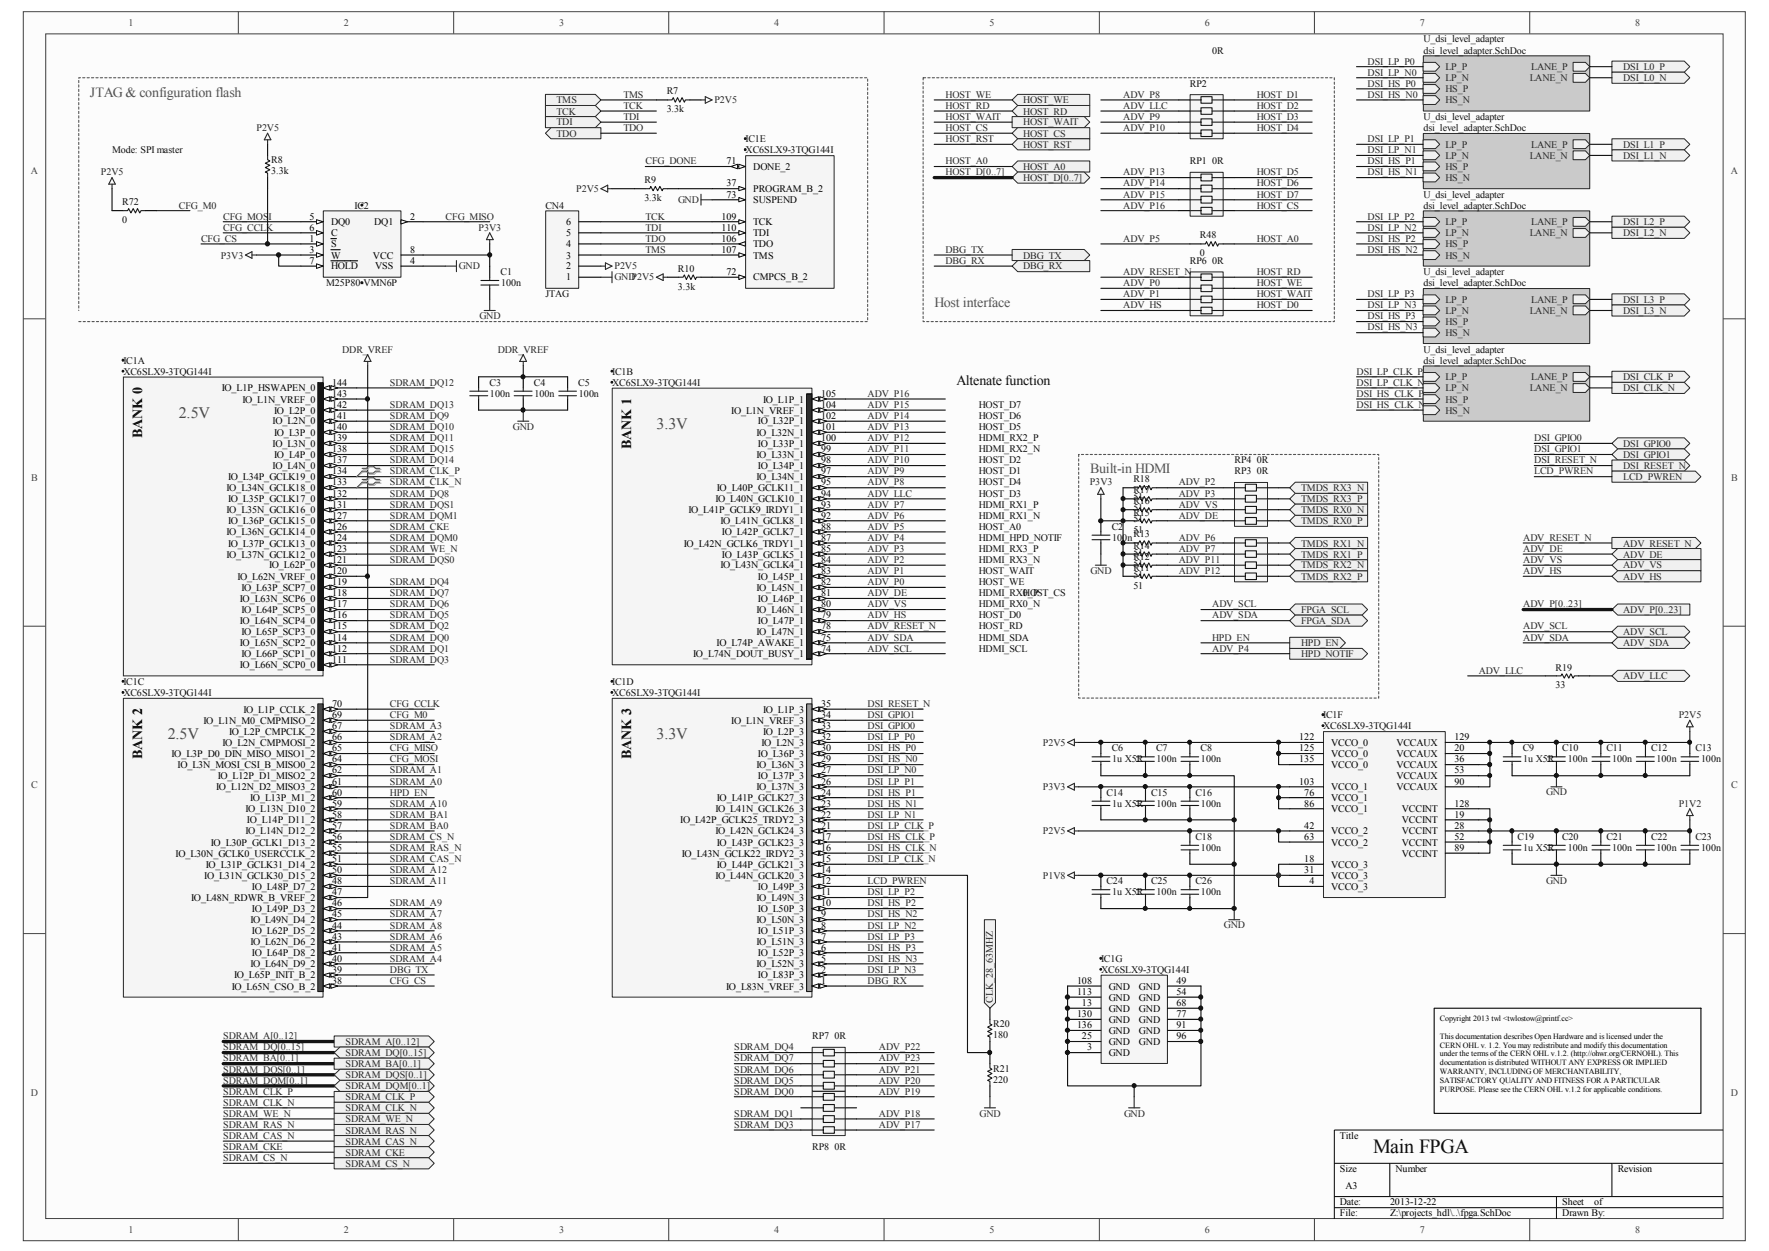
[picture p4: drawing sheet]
<svg xmlns="http://www.w3.org/2000/svg" width="297mm" height="210mm" viewBox="0 0 297 210" stroke-linecap="round" stroke-linejoin="round" font-family="sans-serif">
<defs><g id="words">
<text font-size="3.4" fill="#0e0e0e" x="230.5" y="193.6">Main FPGA</text>
<g font-size="2.7" fill="#4c4c4c">
<text x="30" y="70.1">2.5V</text>
<text x="110.2" y="72">3.3V</text>
<text x="28.2" y="124">2.5V</text>
<text x="110.2" y="124">3.3V</text>
</g>
<g font-size="2.4" fill="#535353">
<text x="15.1" y="16.3">JTAG &amp; configuration flash</text>
<text x="156.9" y="51.6">Host interface</text>
<text x="183" y="79.5">Built-in HDMI</text>
</g>
<text font-size="2.4" fill="#0e0e0e" x="160.6" y="64.6">Altenate function</text>
<g font-size="2.4">
<text x="23.8" y="73.5" transform="rotate(-90 23.8 73.5)">BANK 0</text>
<text x="106" y="75.4" transform="rotate(-90 106 75.4)">BANK 1</text>
<text x="23.8" y="127.4" transform="rotate(-90 23.8 127.4)">BANK 2</text>
<text x="106" y="127.4" transform="rotate(-90 106 127.4)">BANK 3</text>
</g>
<g font-size="1.7" fill="#404040">
<text x="21.6" y="4.3">1</text>
<text x="57.7" y="4.3">2</text>
<text x="93.9" y="4.3">3</text>
<text x="130" y="4.3">4</text>
<text x="166.1" y="4.3">5</text>
<text x="202.3" y="4.3">6</text>
<text x="238.4" y="4.3">7</text>
<text x="274.5" y="4.3">8</text>
<text x="5.2" y="29.2">A</text>
<text x="290.6" y="29.2">A</text>
<text x="5.2" y="80.7">B</text>
<text x="290.7" y="80.7">B</text>
<text x="5.2" y="132.3">C</text>
<text x="290.7" y="132.3">C</text>
<text x="5.2" y="183.9">D</text>
<text x="290.6" y="183.9">D</text>
<text x="21.6" y="207">1</text>
<text x="57.7" y="207">2</text>
<text x="93.9" y="207">3</text>
<text x="130" y="207">4</text>
<text x="166.1" y="207">5</text>
<text x="202.3" y="207">6</text>
<text x="238.4" y="207">7</text>
<text x="274.5" y="207">8</text>
</g>
<g font-size="1.7" fill="#0e0e0e">
<text x="203.5" y="9">0R</text>
<text x="239" y="7.1">U_dsi_level_adapter</text>
<text x="239" y="9">dsi_level_adapter.SchDoc</text>
<text x="111.9" y="15.8">R7</text>
<text x="199.8" y="14.6">RP2</text>
<text x="111.9" y="18.9">3.3k</text>
<text x="125.2" y="23.8">IC1E</text>
<text x="239" y="20.1">U_dsi_level_adapter</text>
<text x="239" y="22">dsi_level_adapter.SchDoc</text>
<text x="18.9" y="25.7">Mode: SPI master</text>
<text x="45.5" y="29.3">3.3k</text>
<text x="45.5" y="27.4">R8</text>
<text x="125.2" y="25.7">XC6SLX9-3TQG144I</text>
<text x="199.8" y="27.6">RP1 0R</text>
<text x="20.5" y="34.5">R72</text>
<text x="59.5" y="35">IC2</text>
<text x="91.6" y="35">CN4</text>
<text x="108.2" y="33.7">3.3k</text>
<text x="108.2" y="30.7">R9</text>
<text x="239" y="33.2">U_dsi_level_adapter</text>
<text x="239" y="35">dsi_level_adapter.SchDoc</text>
<text x="20.5" y="37.4">0</text>
<text x="201.5" y="40">R48</text>
<text x="84" y="46.2">C1</text>
<text x="113.8" y="45.6">R10</text>
<text x="199.8" y="44.3">RP6 0R</text>
<text x="201.5" y="43">0</text>
<text x="239" y="46.2">U_dsi_level_adapter</text>
<text x="54.7" y="48">M25P80-VMN6P</text>
<text x="84.1" y="48">100n</text>
<text x="91.6" y="49.9">JTAG</text>
<text x="113.8" y="48.6">3.3k</text>
<text x="239" y="48">dsi_level_adapter.SchDoc</text>
<text x="239" y="59.2">U_dsi_level_adapter</text>
<text x="20.7" y="61.1">IC1A</text>
<text x="20.7" y="62.9">XC6SLX9-3TQG144I</text>
<text x="82.2" y="64.8">C3</text>
<text x="89.6" y="64.8">C4</text>
<text x="97.1" y="64.8">C5</text>
<text x="102.8" y="62.9">IC1B</text>
<text x="102.8" y="64.8">XC6SLX9-3TQG144I</text>
<text x="239" y="61.1">dsi_level_adapter.SchDoc</text>
<text x="82.3" y="66.6">100n</text>
<text x="89.7" y="66.6">100n</text>
<text x="97.2" y="66.6">100n</text>
<text x="164.3" y="70.3">HOST_D6</text>
<text x="164.3" y="68.5">HOST_D7</text>
<text x="164.3" y="72.2">HOST_D5</text>
<text x="164.3" y="77.8">HOST_D2</text>
<text x="164.3" y="74">HDMI_RX2_P</text>
<text x="164.3" y="75.9">HDMI_RX2_N</text>
<text x="207.3" y="77.8">RP4 0R</text>
<text x="164.3" y="83.4">HOST_D3</text>
<text x="164.3" y="81.5">HOST_D4</text>
<text x="164.3" y="79.6">HOST_D1</text>
<text x="190.3" y="82.8">R17</text>
<text x="190.3" y="84">51</text>
<text x="190.3" y="80.9">R18</text>
<text x="207.3" y="79.6">RP3 0R</text>
<text x="164.3" y="88.9">HOST_A0</text>
<text x="164.3" y="85.2">HDMI_RX1_P</text>
<text x="164.3" y="87.1">HDMI_RX1_N</text>
<text x="186.6" y="88.9">C2</text>
<text x="190.3" y="89.5">51</text>
<text x="190.3" y="86.5">R15</text>
<text x="190.3" y="87.7">51</text>
<text x="190.3" y="84.7">R16</text>
<text x="190.3" y="85.8">51</text>
<text x="164.3" y="92.7">HDMI_RX3_P</text>
<text x="164.3" y="94.5">HDMI_RX3_N</text>
<text x="164.3" y="90.8">HDMI_HPD_NOTIF</text>
<text x="186.7" y="90.8">100n</text>
<text x="190.3" y="95.8">R11</text>
<text x="190.3" y="93.9">R12</text>
<text x="190.3" y="93.3">51</text>
<text x="190.3" y="90.2">R13</text>
<text x="190.3" y="95.1">51</text>
<text x="190.3" y="92.1">R14</text>
<text x="164.3" y="98.2">HOST_WE</text>
<text x="164.3" y="96.4">HOST_WAIT</text>
<text x="164.3" y="100.1">HDMI_RX0_P</text>
<text x="164.3" y="101.9">HDMI_RX0_N</text>
<text x="171.8" y="100.1">HOST_CS</text>
<text x="190.3" y="98.9">51</text>
<text x="190.3" y="97">51</text>
<text x="164.3" y="103.8">HOST_D0</text>
<text x="164.3" y="105.7">HOST_RD</text>
<text x="164.3" y="107.5">HDMI_SDA</text>
<text x="164.3" y="109.4">HDMI_SCL</text>
<text x="261.1" y="112.6">R19</text>
<text x="20.7" y="115">IC1C</text>
<text x="20.7" y="116.8">XC6SLX9-3TQG144I</text>
<text x="102.8" y="115">IC1D</text>
<text x="102.8" y="116.8">XC6SLX9-3TQG144I</text>
<text x="261.1" y="115.5">33</text>
<text x="222.2" y="120.5">IC1F</text>
<text x="222.2" y="122.4">XC6SLX9-3TQG144I</text>
<text x="186.6" y="126.1">C6</text>
<text x="186.7" y="128">1u X5R</text>
<text x="194.1" y="126.1">C7</text>
<text x="194.2" y="128">100n</text>
<text x="201.5" y="126.1">C8</text>
<text x="201.6" y="128">100n</text>
<text x="255.6" y="126.1">C9</text>
<text x="255.7" y="128">1u X5R</text>
<text x="262.2" y="126.1">C10</text>
<text x="263.2" y="128">100n</text>
<text x="269.7" y="126.1">C11</text>
<text x="270.7" y="128">100n</text>
<text x="277.2" y="126.1">C12</text>
<text x="278.1" y="128">100n</text>
<text x="284.6" y="126.1">C13</text>
<text x="285.6" y="128">100n</text>
<text x="185.8" y="133.6">C14</text>
<text x="186.7" y="135.4">1u X5R</text>
<text x="193.2" y="133.6">C15</text>
<text x="194.2" y="135.4">100n</text>
<text x="200.7" y="133.6">C16</text>
<text x="201.6" y="135.4">100n</text>
<text x="200.7" y="141">C18</text>
<text x="201.6" y="142.9">100n</text>
<text x="254.8" y="141">C19</text>
<text x="255.7" y="142.9">1u X5R</text>
<text x="262.2" y="141">C20</text>
<text x="263.2" y="142.9">100n</text>
<text x="269.7" y="141">C21</text>
<text x="270.7" y="142.9">100n</text>
<text x="277.2" y="141">C22</text>
<text x="278.1" y="142.9">100n</text>
<text x="284.6" y="141">C23</text>
<text x="285.6" y="142.9">100n</text>
<text x="185.8" y="148.4">C24</text>
<text x="193.2" y="148.4">C25</text>
<text x="200.7" y="148.4">C26</text>
<text x="186.7" y="150.3">1u X5R</text>
<text x="194.2" y="150.3">100n</text>
<text x="201.6" y="150.3">100n</text>
<text x="184.9" y="161.5">IC1G</text>
<text x="184.9" y="163.3">XC6SLX9-3TQG144I</text>
<text x="166.8" y="172.4">R20</text>
<text x="136.4" y="174.5">RP7 0R</text>
<text x="166.8" y="179.9">R21</text>
<text x="166.8" y="174.3">180</text>
<text x="166.8" y="181.7">220</text>
<text x="136.4" y="193.1">RP8 0R</text>
</g>
<g font-size="1.7" fill="#262626">
<text x="229.6" y="10.9">DSI_LP_P0</text>
<text x="242.7" y="11.8">LP_P</text>
<text x="257.1" y="11.8">LANE_P</text>
<text x="272.5" y="11.8">DSI_L0_P</text>
<text x="93.4" y="17.4">TMS</text>
<text x="104.7" y="16.4">TMS</text>
<text x="119.9" y="17.4">P2V5</text>
<text x="158.8" y="16.4">HOST_WE</text>
<text x="171.8" y="17.4">HOST_WE</text>
<text x="188.6" y="16.4">ADV_P8</text>
<text x="211" y="16.4">HOST_D1</text>
<text x="229.6" y="14.6">DSI_HS_P0</text>
<text x="229.6" y="16.4">DSI_HS_N0</text>
<text x="229.6" y="12.7">DSI_LP_N0</text>
<text x="242.7" y="13.6">LP_N</text>
<text x="242.7" y="15.5">HS_P</text>
<text x="242.7" y="17.4">HS_N</text>
<text x="256.8" y="13.6">LANE_N</text>
<text x="272.5" y="13.6">DSI_L0_N</text>
<text x="43.1" y="22">P2V5</text>
<text x="93.4" y="19.2">TCK</text>
<text x="93.4" y="21.1">TDI</text>
<text x="93.4" y="22.9">TDO</text>
<text x="104.7" y="18.3">TCK</text>
<text x="104.7" y="20.1">TDI</text>
<text x="104.7" y="22">TDO</text>
<text x="158.8" y="18.3">HOST_RD</text>
<text x="158.8" y="20.1">HOST_WAIT</text>
<text x="158.8" y="22">HOST_CS</text>
<text x="158.8" y="23.8">HOST_RST</text>
<text x="171.8" y="19.2">HOST_RD</text>
<text x="171.8" y="21.1">HOST_WAIT</text>
<text x="171.8" y="22.9">HOST_CS</text>
<text x="188.6" y="20.1">ADV_P9</text>
<text x="188.6" y="22">ADV_P10</text>
<text x="188.6" y="18.3">ADV_LLC</text>
<text x="211" y="18.3">HOST_D2</text>
<text x="211" y="20.1">HOST_D3</text>
<text x="211" y="22">HOST_D4</text>
<text x="229.6" y="23.8">DSI_LP_P1</text>
<text x="16.9" y="29.4">P2V5</text>
<text x="108.4" y="27.6">CFG_DONE</text>
<text x="158.8" y="27.6">HOST_A0</text>
<text x="158.8" y="29.4">HOST_D[0..7]</text>
<text x="171.8" y="28.5">HOST_A0</text>
<text x="171.8" y="24.8">HOST_RST</text>
<text x="188.6" y="29.4">ADV_P13</text>
<text x="211" y="29.4">HOST_D5</text>
<text x="229.6" y="27.6">DSI_HS_P1</text>
<text x="229.6" y="29.4">DSI_HS_N1</text>
<text x="229.6" y="25.7">DSI_LP_N1</text>
<text x="242.7" y="24.8">LP_P</text>
<text x="242.7" y="26.6">LP_N</text>
<text x="242.7" y="28.5">HS_P</text>
<text x="256.8" y="26.6">LANE_N</text>
<text x="257.1" y="24.8">LANE_P</text>
<text x="272.5" y="24.8">DSI_L1_P</text>
<text x="272.5" y="26.6">DSI_L1_N</text>
<text x="30" y="35">CFG_M0</text>
<text x="96.7" y="32.2">P2V5</text>
<text x="113.8" y="34.1">GND</text>
<text x="171.8" y="30.4">HOST_D[0..7]</text>
<text x="188.6" y="31.3">ADV_P14</text>
<text x="188.6" y="33.2">ADV_P15</text>
<text x="188.6" y="35">ADV_P16</text>
<text x="211" y="31.3">HOST_D6</text>
<text x="211" y="33.2">HOST_D7</text>
<text x="211" y="35">HOST_CS</text>
<text x="242.7" y="30.4">HS_N</text>
<text x="33.8" y="40.6">CFG_CS</text>
<text x="37.5" y="36.9">CFG_MOSI</text>
<text x="37.5" y="38.7">CFG_CCLK</text>
<text x="74.8" y="36.9">CFG_MISO</text>
<text x="80.4" y="38.7">P3V3</text>
<text x="108.4" y="36.9">TCK</text>
<text x="108.4" y="38.7">TDI</text>
<text x="108.4" y="40.6">TDO</text>
<text x="188.6" y="40.6">ADV_P5</text>
<text x="211" y="40.6">HOST_A0</text>
<text x="229.6" y="40.6">DSI_HS_P2</text>
<text x="229.6" y="36.9">DSI_LP_P2</text>
<text x="229.6" y="38.7">DSI_LP_N2</text>
<text x="242.7" y="37.8">LP_P</text>
<text x="242.7" y="39.7">LP_N</text>
<text x="242.7" y="41.5">HS_P</text>
<text x="256.8" y="39.7">LANE_N</text>
<text x="257.1" y="37.8">LANE_P</text>
<text x="272.5" y="37.8">DSI_L2_P</text>
<text x="272.5" y="39.7">DSI_L2_N</text>
<text x="37.1" y="43.4">P3V3</text>
<text x="77.1" y="45.2">GND</text>
<text x="103.2" y="47.1">GNDP2V5</text>
<text x="103.2" y="45.2">P2V5</text>
<text x="108.4" y="42.5">TMS</text>
<text x="158.8" y="42.5">DBG_TX</text>
<text x="158.8" y="44.3">DBG_RX</text>
<text x="171.8" y="43.4">DBG_TX</text>
<text x="171.8" y="45.2">DBG_RX</text>
<text x="188.6" y="46.2">ADV_RESET_N</text>
<text x="211" y="46.2">HOST_RD</text>
<text x="229.6" y="42.5">DSI_HS_N2</text>
<text x="242.7" y="43.4">HS_N</text>
<text x="80.5" y="53.6">GND</text>
<text x="188.6" y="48">ADV_P0</text>
<text x="188.6" y="49.9">ADV_P1</text>
<text x="188.6" y="51.7">ADV_HS</text>
<text x="211" y="48">HOST_WE</text>
<text x="211" y="49.9">HOST_WAIT</text>
<text x="211" y="51.7">HOST_D0</text>
<text x="229.6" y="53.6">DSI_HS_P3</text>
<text x="229.6" y="49.9">DSI_LP_P3</text>
<text x="229.6" y="51.7">DSI_LP_N3</text>
<text x="242.7" y="50.8">LP_P</text>
<text x="242.7" y="52.7">LP_N</text>
<text x="256.8" y="52.7">LANE_N</text>
<text x="257.1" y="50.8">LANE_P</text>
<text x="272.5" y="50.8">DSI_L3_P</text>
<text x="272.5" y="52.7">DSI_L3_N</text>
<text x="57.5" y="59.2">DDR_VREF</text>
<text x="83.6" y="59.2">DDR_VREF</text>
<text x="229.6" y="55.5">DSI_HS_N3</text>
<text x="242.7" y="54.5">HS_P</text>
<text x="242.7" y="56.4">HS_N</text>
<text x="65.5" y="64.8">SDRAM_DQ12</text>
<text x="227.7" y="62.9">DSI_LP_CLK_P</text>
<text x="227.7" y="64.8">DSI_LP_CLK_N</text>
<text x="242.7" y="63.8">LP_P</text>
<text x="242.7" y="65.7">LP_N</text>
<text x="256.8" y="65.7">LANE_N</text>
<text x="257.1" y="63.8">LANE_P</text>
<text x="272.5" y="63.8">DSI_CLK_P</text>
<text x="272.5" y="65.7">DSI_CLK_N</text>
<text x="65.5" y="70.3">SDRAM_DQ9</text>
<text x="65.5" y="68.5">SDRAM_DQ13</text>
<text x="145.7" y="70.3">ADV_P14</text>
<text x="145.7" y="68.5">ADV_P15</text>
<text x="145.7" y="66.6">ADV_P16</text>
<text x="227.7" y="66.6">DSI_HS_CLK_P</text>
<text x="227.7" y="68.5">DSI_HS_CLK_N</text>
<text x="242.7" y="67.6">HS_P</text>
<text x="242.7" y="69.4">HS_N</text>
<text x="65.5" y="75.9">SDRAM_DQ15</text>
<text x="65.5" y="77.8">SDRAM_DQ14</text>
<text x="65.5" y="74">SDRAM_DQ11</text>
<text x="65.5" y="72.2">SDRAM_DQ10</text>
<text x="86.1" y="72.2">GND</text>
<text x="145.7" y="77.8">ADV_P10</text>
<text x="145.7" y="75.9">ADV_P11</text>
<text x="145.7" y="74">ADV_P12</text>
<text x="145.7" y="72.2">ADV_P13</text>
<text x="257.6" y="77.8">DSI_RESET_N</text>
<text x="257.6" y="75.9">DSI_GPIO1</text>
<text x="257.6" y="74">DSI_GPIO0</text>
<text x="272.5" y="75">DSI_GPIO0</text>
<text x="272.5" y="76.8">DSI_GPIO1</text>
<text x="65.5" y="79.6">SDRAM_CLK_P</text>
<text x="65.5" y="81.5">SDRAM_CLK_N</text>
<text x="65.5" y="83.4">SDRAM_DQ8</text>
<text x="145.7" y="81.5">ADV_P8</text>
<text x="145.7" y="79.6">ADV_P9</text>
<text x="145.7" y="83.4">ADV_LLC</text>
<text x="183" y="81.5">P3V3</text>
<text x="197.9" y="81.5">ADV_P2</text>
<text x="197.9" y="83.4">ADV_P3</text>
<text x="218.4" y="82.4">TMDS_RX3_N</text>
<text x="257.6" y="79.6">LCD_PWREN</text>
<text x="272.5" y="78.7">DSI_RESET_N</text>
<text x="272.5" y="80.6">LCD_PWREN</text>
<text x="65.5" y="88.9">SDRAM_CKE</text>
<text x="65.5" y="87.1">SDRAM_DQM1</text>
<text x="65.5" y="85.2">SDRAM_DQS1</text>
<text x="145.7" y="88.9">ADV_P5</text>
<text x="145.7" y="87.1">ADV_P6</text>
<text x="145.7" y="85.2">ADV_P7</text>
<text x="197.9" y="85.2">ADV_VS</text>
<text x="197.9" y="87.1">ADV_DE</text>
<text x="218.4" y="88">TMDS_RX0_P</text>
<text x="218.4" y="84.3">TMDS_RX3_P</text>
<text x="218.4" y="86.2">TMDS_RX0_N</text>
<text x="65.5" y="94.5">SDRAM_DQS0</text>
<text x="65.5" y="90.8">SDRAM_DQM0</text>
<text x="65.5" y="92.7">SDRAM_WE_N</text>
<text x="145.7" y="94.5">ADV_P2</text>
<text x="145.7" y="92.7">ADV_P3</text>
<text x="145.7" y="90.8">ADV_P4</text>
<text x="197.9" y="90.8">ADV_P6</text>
<text x="197.9" y="92.7">ADV_P7</text>
<text x="197.9" y="94.5">ADV_P11</text>
<text x="218.4" y="95.4">TMDS_RX2_N</text>
<text x="218.4" y="93.6">TMDS_RX1_P</text>
<text x="218.4" y="91.7">TMDS_RX1_N</text>
<text x="255.7" y="94.5">ADV_VS</text>
<text x="255.7" y="92.7">ADV_DE</text>
<text x="255.7" y="90.8">ADV_RESET_N</text>
<text x="272.5" y="91.7">ADV_RESET_N</text>
<text x="272.5" y="93.6">ADV_DE</text>
<text x="272.5" y="95.4">ADV_VS</text>
<text x="65.5" y="101.9">SDRAM_DQ6</text>
<text x="65.5" y="100.1">SDRAM_DQ7</text>
<text x="65.5" y="98.2">SDRAM_DQ4</text>
<text x="145.7" y="98.2">ADV_P0</text>
<text x="145.7" y="96.4">ADV_P1</text>
<text x="145.7" y="101.9">ADV_VS</text>
<text x="145.7" y="100.1">ADV_DE</text>
<text x="183.1" y="96.4">GND</text>
<text x="197.9" y="96.4">ADV_P12</text>
<text x="203.5" y="101.9">ADV_SCL</text>
<text x="218.4" y="97.3">TMDS_RX2_P</text>
<text x="255.7" y="101.9">ADV_P[0..23]</text>
<text x="255.7" y="96.4">ADV_HS</text>
<text x="272.5" y="97.3">ADV_HS</text>
<text x="65.5" y="103.8">SDRAM_DQ5</text>
<text x="65.5" y="107.5">SDRAM_DQ0</text>
<text x="65.5" y="105.7">SDRAM_DQ2</text>
<text x="145.7" y="107.5">ADV_SDA</text>
<text x="145.7" y="103.8">ADV_HS</text>
<text x="145.7" y="105.7">ADV_RESET_N</text>
<text x="203.5" y="107.5">HPD_EN</text>
<text x="203.5" y="103.8">ADV_SDA</text>
<text x="218.4" y="102.9">FPGA_SCL</text>
<text x="218.4" y="104.7">FPGA_SDA</text>
<text x="255.7" y="105.7">ADV_SCL</text>
<text x="255.7" y="107.5">ADV_SDA</text>
<text x="272.5" y="102.9">ADV_P[0..23]</text>
<text x="272.5" y="106.6">ADV_SCL</text>
<text x="65.5" y="111.3">SDRAM_DQ3</text>
<text x="65.5" y="109.4">SDRAM_DQ1</text>
<text x="145.7" y="109.4">ADV_SCL</text>
<text x="203.5" y="109.4">ADV_P4</text>
<text x="218.4" y="110.3">HPD_NOTIF</text>
<text x="218.4" y="108.5">HPD_EN</text>
<text x="248.3" y="113.1">ADV_LLC</text>
<text x="272.5" y="108.5">ADV_SDA</text>
<text x="65.5" y="118.7">CFG_CCLK</text>
<text x="145.7" y="118.7">DSI_RESET_N</text>
<text x="272.5" y="114.1">ADV_LLC</text>
<text x="65.5" y="120.5">CFG_M0</text>
<text x="65.5" y="124.3">SDRAM_A2</text>
<text x="65.5" y="122.4">SDRAM_A3</text>
<text x="145.7" y="122.4">DSI_GPIO0</text>
<text x="145.7" y="120.5">DSI_GPIO1</text>
<text x="145.7" y="124.3">DSI_LP_P0</text>
<text x="175.1" y="125.2">P2V5</text>
<text x="281.8" y="120.5">P2V5</text>
<text x="65.5" y="126.1">CFG_MISO</text>
<text x="65.5" y="128">CFG_MOSI</text>
<text x="65.5" y="131.7">SDRAM_A0</text>
<text x="65.5" y="129.8">SDRAM_A1</text>
<text x="145.7" y="126.1">DSI_HS_P0</text>
<text x="145.7" y="128">DSI_HS_N0</text>
<text x="145.7" y="131.7">DSI_LP_P1</text>
<text x="145.7" y="129.8">DSI_LP_N0</text>
<text x="65.5" y="137.3">SDRAM_BA1</text>
<text x="65.5" y="135.4">SDRAM_A10</text>
<text x="65.5" y="133.6">HPD_EN</text>
<text x="145.7" y="133.6">DSI_HS_P1</text>
<text x="145.7" y="135.4">DSI_HS_N1</text>
<text x="145.7" y="137.3">DSI_LP_N1</text>
<text x="175.1" y="132.6">P3V3</text>
<text x="259.6" y="133.5">GND</text>
<text x="281.8" y="135.4">P1V2</text>
<text x="65.5" y="142.9">SDRAM_RAS_N</text>
<text x="65.5" y="141">SDRAM_CS_N</text>
<text x="65.5" y="139.2">SDRAM_BA0</text>
<text x="145.7" y="141">DSI_HS_CLK_P</text>
<text x="145.7" y="142.9">DSI_HS_CLK_N</text>
<text x="145.7" y="139.2">DSI_LP_CLK_P</text>
<text x="175.1" y="140.1">P2V5</text>
<text x="65.5" y="148.4">SDRAM_A11</text>
<text x="65.5" y="146.6">SDRAM_A12</text>
<text x="65.5" y="144.7">SDRAM_CAS_N</text>
<text x="145.7" y="144.7">DSI_LP_CLK_N</text>
<text x="145.7" y="148.4">LCD_PWREN</text>
<text x="175.1" y="147.5">P1V8</text>
<text x="259.6" y="148.4">GND</text>
<text x="65.5" y="155.9">SDRAM_A8</text>
<text x="65.5" y="154">SDRAM_A7</text>
<text x="65.5" y="152.1">SDRAM_A9</text>
<text x="145.7" y="152.1">DSI_HS_P2</text>
<text x="145.7" y="154">DSI_HS_N2</text>
<text x="145.7" y="150.3">DSI_LP_P2</text>
<text x="145.7" y="155.9">DSI_LP_N2</text>
<text x="205.5" y="155.8">GND</text>
<text x="65.5" y="161.5">SDRAM_A4</text>
<text x="65.5" y="159.6">SDRAM_A5</text>
<text x="65.5" y="157.7">SDRAM_A6</text>
<text x="145.7" y="159.6">DSI_HS_P3</text>
<text x="145.7" y="161.5">DSI_HS_N3</text>
<text x="145.7" y="157.7">DSI_LP_P3</text>
<text x="65.5" y="165.2">CFG_CS</text>
<text x="65.5" y="163.3">DBG_TX</text>
<text x="145.7" y="163.3">DSI_LP_N3</text>
<text x="145.7" y="165.2">DBG_RX</text>
<text x="166.7" y="168.4" transform="rotate(-90 166.7 168.4)">CLK_28_63MHZ</text>
<text x="37.5" y="174.5">SDRAM_A[0..12]</text>
<text x="37.5" y="176.3">SDRAM_DQ[0..15]</text>
<text x="37.5" y="178.2">SDRAM_BA[0..1]</text>
<text x="58" y="175.4">SDRAM_A[0..12]</text>
<text x="58" y="177.2">SDRAM_DQ[0..15]</text>
<text x="58" y="179.1">SDRAM_BA[0..1]</text>
<text x="123.3" y="178.2">SDRAM_DQ7</text>
<text x="123.3" y="176.3">SDRAM_DQ4</text>
<text x="147.5" y="178.2">ADV_P23</text>
<text x="147.5" y="176.3">ADV_P22</text>
<text x="37.5" y="180">SDRAM_DQS[0..1]</text>
<text x="37.5" y="181.9">SDRAM_DQM[0..1]</text>
<text x="37.5" y="183.8">SDRAM_CLK_P</text>
<text x="37.5" y="185.6">SDRAM_CLK_N</text>
<text x="58" y="181">SDRAM_DQS[0..1]</text>
<text x="58" y="182.8">SDRAM_DQM[0..1]</text>
<text x="58" y="184.7">SDRAM_CLK_P</text>
<text x="123.3" y="181.9">SDRAM_DQ5</text>
<text x="123.3" y="180">SDRAM_DQ6</text>
<text x="123.3" y="183.8">SDRAM_DQ0</text>
<text x="147.5" y="183.8">ADV_P19</text>
<text x="147.5" y="181.9">ADV_P20</text>
<text x="147.5" y="180">ADV_P21</text>
<text x="37.5" y="187.5">SDRAM_WE_N</text>
<text x="37.5" y="189.4">SDRAM_RAS_N</text>
<text x="37.5" y="191.2">SDRAM_CAS_N</text>
<text x="58" y="186.6">SDRAM_CLK_N</text>
<text x="58" y="188.4">SDRAM_WE_N</text>
<text x="58" y="190.3">SDRAM_RAS_N</text>
<text x="123.3" y="189.4">SDRAM_DQ3</text>
<text x="123.3" y="187.5">SDRAM_DQ1</text>
<text x="147.5" y="189.4">ADV_P17</text>
<text x="147.5" y="187.5">ADV_P18</text>
<text x="164.5" y="187.5">GND</text>
<text x="188.7" y="187.5">GND</text>
<text x="37.5" y="194.9">SDRAM_CS_N</text>
<text x="37.5" y="193.1">SDRAM_CKE</text>
<text x="58" y="192.1">SDRAM_CAS_N</text>
<text x="58" y="194">SDRAM_CKE</text>
<text x="58" y="195.8">SDRAM_CS_N</text>
</g>
<g font-size="1.7">
<text x="122" y="27.6">71</text>
<text x="126.5" y="28.5">DONE_2</text>
<text x="122" y="31.3">37</text>
<text x="122" y="33.2">73</text>
<text x="126.5" y="32.2">PROGRAM_B_2</text>
<text x="126.5" y="34.1">SUSPEND</text>
<text x="52" y="40.6">1</text>
<text x="52" y="36.9">5</text>
<text x="52" y="38.7">6</text>
<text x="55.6" y="41.5">S</text>
<text x="55.6" y="37.8">DQ0</text>
<text x="55.6" y="39.7">C</text>
<text x="62.8" y="37.8">DQ1</text>
<text x="68.8" y="36.9">2</text>
<text x="95" y="41.5">4</text>
<text x="95" y="39.7">5</text>
<text x="95" y="37.8">6</text>
<text x="121.1" y="36.9">109</text>
<text x="121.1" y="38.7">110</text>
<text x="121.1" y="40.6">106</text>
<text x="126.5" y="37.8">TCK</text>
<text x="126.5" y="39.7">TDI</text>
<text x="126.5" y="41.5">TDO</text>
<text x="52" y="42.5">3</text>
<text x="52" y="44.3">7</text>
<text x="55.6" y="43.4">W</text>
<text x="55.6" y="45.2">HOLD</text>
<text x="62.6" y="43.4">VCC</text>
<text x="63" y="45.2">VSS</text>
<text x="68.8" y="44.3">4</text>
<text x="68.8" y="42.5">8</text>
<text x="95" y="47.1">1</text>
<text x="95" y="45.2">2</text>
<text x="95" y="43.4">3</text>
<text x="121.1" y="42.5">107</text>
<text x="122" y="46.2">72</text>
<text x="126.5" y="47.1">CMPCS_B_2</text>
<text x="126.5" y="43.4">TMS</text>
<text x="37.2" y="65.7">IO_L1P_HSWAPEN_0</text>
<text x="55.8" y="64.8">144</text>
<text x="40.7" y="67.6">IO_L1N_VREF_0</text>
<text x="45.8" y="71.3">IO_L2N_0</text>
<text x="46" y="69.4">IO_L2P_0</text>
<text x="55.8" y="66.6">143</text>
<text x="55.8" y="68.5">142</text>
<text x="55.8" y="70.3">141</text>
<text x="122.8" y="69.4">IO_L1N_VREF_1</text>
<text x="127.3" y="71.3">IO_L32P_1</text>
<text x="128.1" y="67.6">IO_L1P_1</text>
<text x="137.8" y="66.6">105</text>
<text x="137.8" y="70.3">102</text>
<text x="137.8" y="68.5">104</text>
<text x="45.8" y="75">IO_L3N_0</text>
<text x="46" y="73.1">IO_L3P_0</text>
<text x="46" y="76.8">IO_L4P_0</text>
<text x="55.8" y="72.2">140</text>
<text x="55.8" y="75.9">138</text>
<text x="55.8" y="74">139</text>
<text x="55.8" y="77.8">137</text>
<text x="127" y="73.1">IO_L32N_1</text>
<text x="127" y="76.8">IO_L33N_1</text>
<text x="127.3" y="75">IO_L33P_1</text>
<text x="137.8" y="74">100</text>
<text x="137.8" y="77.8">98</text>
<text x="137.8" y="72.2">101</text>
<text x="137.8" y="75.9">99</text>
<text x="38" y="82.4">IO_L34N_GCLK18_0</text>
<text x="38.3" y="80.6">IO_L34P_GCLK19_0</text>
<text x="45.8" y="78.7">IO_L4N_0</text>
<text x="55.8" y="79.6">134</text>
<text x="55.8" y="83.4">132</text>
<text x="55.8" y="81.5">133</text>
<text x="120.4" y="82.4">IO_L40P_GCLK11_1</text>
<text x="127" y="80.6">IO_L34N_1</text>
<text x="127.3" y="78.7">IO_L34P_1</text>
<text x="137.8" y="81.5">95</text>
<text x="137.8" y="83.4">94</text>
<text x="137.8" y="79.6">97</text>
<text x="38" y="86.2">IO_L35N_GCLK16_0</text>
<text x="38" y="89.9">IO_L36N_GCLK14_0</text>
<text x="38.3" y="84.3">IO_L35P_GCLK17_0</text>
<text x="38.3" y="88">IO_L36P_GCLK15_0</text>
<text x="55.8" y="87.1">127</text>
<text x="55.8" y="85.2">131</text>
<text x="55.8" y="88.9">126</text>
<text x="115.6" y="86.2">IO_L41P_GCLK9_IRDY1_1</text>
<text x="120.1" y="84.3">IO_L40N_GCLK10_1</text>
<text x="121" y="88">IO_L41N_GCLK8_1</text>
<text x="121.2" y="89.9">IO_L42P_GCLK7_1</text>
<text x="137.8" y="88.9">88</text>
<text x="137.8" y="87.1">92</text>
<text x="137.8" y="85.2">93</text>
<text x="38" y="93.6">IO_L37N_GCLK12_0</text>
<text x="38.3" y="91.7">IO_L37P_GCLK13_0</text>
<text x="45.2" y="95.4">IO_L62P_0</text>
<text x="55.8" y="94.5">121</text>
<text x="55.8" y="90.8">124</text>
<text x="55.8" y="92.7">123</text>
<text x="114.8" y="91.7">IO_L42N_GCLK6_TRDY1_1</text>
<text x="121" y="95.4">IO_L43N_GCLK4_1</text>
<text x="121.2" y="93.6">IO_L43P_GCLK5_1</text>
<text x="137.8" y="92.7">85</text>
<text x="137.8" y="94.5">84</text>
<text x="137.8" y="90.8">87</text>
<text x="39.8" y="97.3">IO_L62N_VREF_0</text>
<text x="40.3" y="101">IO_L63N_SCP6_0</text>
<text x="40.5" y="99.2">IO_L63P_SCP7_0</text>
<text x="55.8" y="96.4">120</text>
<text x="55.8" y="100.1">118</text>
<text x="55.8" y="98.2">119</text>
<text x="55.8" y="101.9">117</text>
<text x="127" y="99.2">IO_L45N_1</text>
<text x="127.3" y="97.3">IO_L45P_1</text>
<text x="127.3" y="101">IO_L46P_1</text>
<text x="137.8" y="96.4">83</text>
<text x="137.8" y="100.1">81</text>
<text x="137.8" y="98.2">82</text>
<text x="137.8" y="101.9">80</text>
<text x="40.3" y="104.7">IO_L64N_SCP4_0</text>
<text x="40.5" y="102.9">IO_L64P_SCP5_0</text>
<text x="40.5" y="106.6">IO_L65P_SCP3_0</text>
<text x="55.8" y="103.8">116</text>
<text x="55.8" y="107.5">114</text>
<text x="55.8" y="105.7">115</text>
<text x="127" y="102.9">IO_L46N_1</text>
<text x="127" y="106.6">IO_L47N_1</text>
<text x="127.3" y="104.7">IO_L47P_1</text>
<text x="137.8" y="107.5">75</text>
<text x="137.8" y="103.8">79</text>
<text x="137.8" y="105.7">78</text>
<text x="40.3" y="108.5">IO_L65N_SCP2_0</text>
<text x="40.3" y="112.2">IO_L66N_SCP0_0</text>
<text x="40.5" y="110.3">IO_L66P_SCP1_0</text>
<text x="55.8" y="111.3">111</text>
<text x="55.8" y="109.4">112</text>
<text x="116.4" y="110.3">IO_L74N_DOUT_BUSY_1</text>
<text x="120.3" y="108.5">IO_L74P_AWAKE_1</text>
<text x="137.8" y="109.4">74</text>
<text x="40.9" y="119.6">IO_L1P_CCLK_2</text>
<text x="55.8" y="118.7">70</text>
<text x="128.1" y="119.6">IO_L1P_3</text>
<text x="137.8" y="118.7">35</text>
<text x="34.2" y="121.5">IO_L1N_M0_CMPMISO_2</text>
<text x="37.3" y="125.2">IO_L2N_CMPMOSI_2</text>
<text x="38.4" y="123.3">IO_L2P_CMPCLK_2</text>
<text x="55.8" y="122.4">67</text>
<text x="55.8" y="120.5">69</text>
<text x="55.8" y="124.3">66</text>
<text x="122.8" y="121.5">IO_L1N_VREF_3</text>
<text x="127.9" y="125.2">IO_L2N_3</text>
<text x="128.1" y="123.3">IO_L2P_3</text>
<text x="137.8" y="122.4">33</text>
<text x="137.8" y="124.3">32</text>
<text x="137.8" y="120.5">34</text>
<text x="218.1" y="124.3">122</text>
<text x="223.5" y="125.2">VCCO_0</text>
<text x="234.4" y="125.2">VCCAUX</text>
<text x="244.2" y="124.3">129</text>
<text x="28.8" y="127">IO_L3P_D0_DIN_MISO_MISO1_2</text>
<text x="29.8" y="128.9">IO_L3N_MOSI_CSI_B_MISO0_2</text>
<text x="36.5" y="130.8">IO_L12P_D1_MISO2_2</text>
<text x="55.8" y="131.7">61</text>
<text x="55.8" y="126.1">65</text>
<text x="55.8" y="128">64</text>
<text x="55.8" y="129.8">62</text>
<text x="127" y="128.9">IO_L36N_3</text>
<text x="127.3" y="127">IO_L36P_3</text>
<text x="127.3" y="130.8">IO_L37P_3</text>
<text x="137.8" y="126.1">30</text>
<text x="137.8" y="129.8">27</text>
<text x="137.8" y="128">29</text>
<text x="137.8" y="131.7">26</text>
<text x="218.1" y="126.1">125</text>
<text x="218.1" y="128">135</text>
<text x="218.1" y="131.7">103</text>
<text x="223.5" y="127">VCCO_0</text>
<text x="223.5" y="128.9">VCCO_0</text>
<text x="234.4" y="127">VCCAUX</text>
<text x="234.4" y="128.9">VCCAUX</text>
<text x="234.4" y="130.8">VCCAUX</text>
<text x="244.2" y="126.1">20</text>
<text x="244.2" y="128">36</text>
<text x="244.2" y="129.8">53</text>
<text x="244.2" y="131.7">90</text>
<text x="36.3" y="132.6">IO_L12N_D2_MISO3_2</text>
<text x="41.2" y="136.4">IO_L13N_D10_2</text>
<text x="42" y="134.5">IO_L13P_M1_2</text>
<text x="55.8" y="137.3">58</text>
<text x="55.8" y="135.4">59</text>
<text x="55.8" y="133.6">60</text>
<text x="120.1" y="136.4">IO_L41N_GCLK26_3</text>
<text x="120.4" y="134.5">IO_L41P_GCLK27_3</text>
<text x="127" y="132.6">IO_L37N_3</text>
<text x="137.8" y="133.6">24</text>
<text x="137.8" y="135.4">23</text>
<text x="137.8" y="137.3">22</text>
<text x="219" y="133.6">76</text>
<text x="219" y="135.4">86</text>
<text x="223.5" y="132.6">VCCO_1</text>
<text x="223.5" y="134.5">VCCO_1</text>
<text x="223.5" y="136.4">VCCO_1</text>
<text x="234.4" y="132.6">VCCAUX</text>
<text x="235.4" y="136.4">VCCINT</text>
<text x="244.2" y="135.4">128</text>
<text x="244.2" y="137.3">19</text>
<text x="29.5" y="143.8">IO_L30N_GCLK0_USERCCLK_2</text>
<text x="35.4" y="141.9">IO_L30P_GCLK1_D13_2</text>
<text x="41.2" y="140.1">IO_L14N_D12_2</text>
<text x="41.5" y="138.2">IO_L14P_D11_2</text>
<text x="55.8" y="141">56</text>
<text x="55.8" y="142.9">55</text>
<text x="55.8" y="139.2">57</text>
<text x="114.2" y="138.2">IO_L42P_GCLK25_TRDY2_3</text>
<text x="114.5" y="143.8">IO_L43N_GCLK22_IRDY2_3</text>
<text x="120.1" y="140.1">IO_L42N_GCLK24_3</text>
<text x="120.4" y="141.9">IO_L43P_GCLK23_3</text>
<text x="137.8" y="141">17</text>
<text x="137.8" y="139.2">21</text>
<text x="137.8" y="142.9">16</text>
<text x="219" y="139.2">42</text>
<text x="219" y="141">63</text>
<text x="223.5" y="140.1">VCCO_2</text>
<text x="223.5" y="141.9">VCCO_2</text>
<text x="235.4" y="138.2">VCCINT</text>
<text x="235.4" y="140.1">VCCINT</text>
<text x="235.4" y="141.9">VCCINT</text>
<text x="235.4" y="143.8">VCCINT</text>
<text x="244.2" y="139.2">28</text>
<text x="244.2" y="141">52</text>
<text x="244.2" y="142.9">89</text>
<text x="34.3" y="147.5">IO_L31N_GCLK30_D15_2</text>
<text x="34.6" y="145.6">IO_L31P_GCLK31_D14_2</text>
<text x="42.3" y="149.4">IO_L48P_D7_2</text>
<text x="55.8" y="148.4">48</text>
<text x="55.8" y="144.7">51</text>
<text x="55.8" y="146.6">50</text>
<text x="120.1" y="147.5">IO_L44N_GCLK20_3</text>
<text x="120.4" y="145.6">IO_L44P_GCLK21_3</text>
<text x="127.3" y="149.4">IO_L49P_3</text>
<text x="137.8" y="144.7">15</text>
<text x="137.8" y="146.6">14</text>
<text x="137.8" y="148.4">12</text>
<text x="219" y="144.7">18</text>
<text x="219" y="146.6">31</text>
<text x="219.8" y="148.4">4</text>
<text x="223.5" y="145.6">VCCO_3</text>
<text x="223.5" y="147.5">VCCO_3</text>
<text x="223.5" y="149.4">VCCO_3</text>
<text x="32.1" y="151.2">IO_L48N_RDWR_B_VREF_2</text>
<text x="42" y="154.9">IO_L49N_D4_2</text>
<text x="42.3" y="153.1">IO_L49P_D3_2</text>
<text x="55.8" y="152.1">46</text>
<text x="55.8" y="155.9">44</text>
<text x="55.8" y="150.3">47</text>
<text x="55.8" y="154">45</text>
<text x="127" y="151.2">IO_L49N_3</text>
<text x="127" y="154.9">IO_L50N_3</text>
<text x="127.3" y="153.1">IO_L50P_3</text>
<text x="137.8" y="152.1">10</text>
<text x="137.8" y="155.9">8</text>
<text x="137.8" y="150.3">11</text>
<text x="137.8" y="154">9</text>
<text x="42" y="158.7">IO_L62N_D6_2</text>
<text x="42.3" y="156.8">IO_L62P_D5_2</text>
<text x="42.3" y="160.5">IO_L64P_D8_2</text>
<text x="55.8" y="159.6">41</text>
<text x="55.8" y="157.7">43</text>
<text x="55.8" y="161.5">40</text>
<text x="127" y="158.7">IO_L51N_3</text>
<text x="127.3" y="156.8">IO_L51P_3</text>
<text x="127.3" y="160.5">IO_L52P_3</text>
<text x="137.8" y="159.6">6</text>
<text x="137.8" y="157.7">7</text>
<text x="137.8" y="161.5">5</text>
<text x="38.9" y="166.1">IO_L65N_CSO_B_2</text>
<text x="39.3" y="164.3">IO_L65P_INIT_B_2</text>
<text x="42" y="162.4">IO_L64N_D9_2</text>
<text x="55.8" y="163.3">39</text>
<text x="55.8" y="165.2">38</text>
<text x="121.9" y="166.1">IO_L83N_VREF_3</text>
<text x="127" y="162.4">IO_L52N_3</text>
<text x="127.3" y="164.3">IO_L83P_3</text>
<text x="137.8" y="163.3">2</text>
<text x="137.8" y="165.2">1</text>
<text x="180.8" y="165.2">108</text>
<text x="180.8" y="167">113</text>
<text x="186.2" y="166.1">GND</text>
<text x="186.2" y="168">GND</text>
<text x="191.2" y="166.1">GND</text>
<text x="191.2" y="168">GND</text>
<text x="197.5" y="165.2">49</text>
<text x="197.5" y="167">54</text>
<text x="180.8" y="170.7">130</text>
<text x="180.8" y="172.6">136</text>
<text x="181.7" y="168.9">13</text>
<text x="186.2" y="169.8">GND</text>
<text x="186.2" y="171.7">GND</text>
<text x="186.2" y="173.5">GND</text>
<text x="191.2" y="169.8">GND</text>
<text x="191.2" y="171.7">GND</text>
<text x="191.2" y="173.5">GND</text>
<text x="197.5" y="168.9">68</text>
<text x="197.5" y="170.7">77</text>
<text x="197.5" y="172.6">91</text>
<text x="181.7" y="174.5">25</text>
<text x="182.5" y="176.3">3</text>
<text x="186.2" y="175.4">GND</text>
<text x="186.2" y="177.2">GND</text>
<text x="191.2" y="175.4">GND</text>
<text x="197.5" y="174.5">96</text>
<text x="225" y="191.2">Title</text>
<text x="225" y="196.8">Size</text>
<text x="234.3" y="196.8">Number</text>
<text x="271.6" y="196.8">Revision</text>
<text x="225" y="202.3">Date:</text>
<text x="225.9" y="199.5">A3</text>
<text x="233.4" y="202.3">2013-12-22</text>
<text x="262.3" y="202.3">Sheet</text>
<text x="267.7" y="202.3">of</text>
<text x="225" y="204.2">File:</text>
<text x="233.4" y="204.2">Z:\projects_hdl\..\fpga.SchDoc</text>
<text x="262.3" y="204.2">Drawn By:</text>
</g>
<g font-size="1.3">
<text x="241.8" y="171.4">Copyright 2013 twl &lt;twlostow@printf.cc&gt;</text>
<text x="241.8" y="174.4">This documentation describes Open Hardware and is licensed under the</text>
<text x="241.8" y="175.9">CERN OHL v. 1.2. You may redistribute and modify this documentation</text>
<text x="241.8" y="177.3">under the terms of the CERN OHL v.1.2. (http://ohwr.org/CERNOHL). This</text>
<text x="241.8" y="178.8">documentation is distributed WITHOUT ANY EXPRESS OR IMPLIED</text>
<text x="241.8" y="180.3">WARRANTY, INCLUDING OF MERCHANTABILITY,</text>
<text x="241.8" y="181.8">SATISFACTORY QUALITY AND FITNESS FOR A PARTICULAR</text>
<text x="241.8" y="183.3">PURPOSE. Please see the CERN OHL v.1.2 for applicable conditions.</text>
</g>
</g></defs>
<path d="M4 2h289v206.3h-289z" fill="#fcfcfc"/>
<path d="M3.9 2h289.1v206.3h-289.1z" fill="none" stroke="#404040" stroke-width=".17"/>
<path d="M7.7 5.7h281.6v198.9h-281.6z" fill="#fcfcfc"/>
<g fill="none" stroke="#404040" stroke-width=".17">
<path d="M7.7 5.7h281.6v198.9h-281.6zM40 1.9v3.7M76.2 1.9v3.7M112.3 1.9v3.7M148.4 1.9v3.7M184.6 1.9v3.7M220.7 1.9v3.7M256.8 1.9v3.7M3.9 53.5h3.7M289.3 53.5h3.7M3.9 105.1h3.7M289.3 105.1h3.7"/>
<path d="M3.9 156.7h3.7M289.3 156.7h3.7M40 204.6v3.7M76.2 204.6v3.7M112.3 204.6v3.7M148.4 204.6v3.7M184.6 204.6v3.7M220.7 204.6v3.7M256.8 204.6v3.7"/>
</g>
<path d="M224 195.3h65.3M233.3 195.3v5.6M270.6 195.3v5.6M289.3 189.7h-65.3v14.9M224 200.9h65.3M224 202.7h65.3M261.3 200.9v3.7" fill="none" stroke="#000" stroke-width=".17"/>
<circle cx="214.7" cy="146.9" r=".35" fill="#0e0e0e"/>
<circle cx="214.7" cy="146.9" r=".35" fill="none" stroke="#0e0e0e" stroke-width=".17"/>
<circle cx="250.1" cy="139.5" r=".35" fill="#0e0e0e"/>
<circle cx="250.1" cy="139.5" r=".35" fill="none" stroke="#0e0e0e" stroke-width=".17"/>
<path d="M20.8 63.3h33.4v50.2h-33.4z" fill="#f5f5f5"/>
<path d="M20.7 63.3h33.5v50.2h-33.5z" fill="none" stroke="#262626" stroke-width=".17"/>
<path d="M53.4 64.3h.8v48.2h-.8z" fill="#000"/>
<path d="M53.3 64.2h.9v48.3h-.9z" fill="none" stroke="#0e0e0e" stroke-width=".17"/>
<path d="M54.2 65.1h5.7" fill="none" stroke="#000" stroke-width=".19"/>
<path d="M54.2 65.1l1.2-.4v.8z" fill="#fcfcfc"/>
<path d="M54.2 65.1l1.2-.4v.8z" fill="none" stroke="#000" stroke-width=".17"/>
<path d="M55.6 64.7l1.1 .4-1.1 .4z" fill="#fcfcfc"/>
<path d="M55.6 64.7l1.1 .4-1.1 .4z" fill="none" stroke="#000" stroke-width=".17"/>
<path d="M54.2 67h5.7" fill="none" stroke="#000" stroke-width=".19"/>
<path d="M54.2 67l1.2-.4v.8z" fill="#fcfcfc"/>
<path d="M54.2 67l1.2-.4v.8z" fill="none" stroke="#000" stroke-width=".17"/>
<path d="M55.6 66.6l1.1 .4-1.1 .4z" fill="#fcfcfc"/>
<path d="M55.6 66.6l1.1 .4-1.1 .4z" fill="none" stroke="#000" stroke-width=".17"/>
<path d="M54.2 68.8h5.7" fill="none" stroke="#000" stroke-width=".19"/>
<path d="M54.2 68.8l1.2-.3v.7z" fill="#fcfcfc"/>
<path d="M54.2 68.8l1.2-.3v.7z" fill="none" stroke="#000" stroke-width=".17"/>
<path d="M55.6 68.5l1.1 .3-1.1 .4z" fill="#fcfcfc"/>
<path d="M55.6 68.5l1.1 .3-1.1 .4z" fill="none" stroke="#000" stroke-width=".17"/>
<path d="M54.2 70.7h5.7" fill="none" stroke="#000" stroke-width=".19"/>
<path d="M54.2 70.7l1.2-.4v.8z" fill="#fcfcfc"/>
<path d="M54.2 70.7l1.2-.4v.8z" fill="none" stroke="#000" stroke-width=".17"/>
<path d="M55.6 70.3l1.1 .4-1.1 .4z" fill="#fcfcfc"/>
<path d="M55.6 70.3l1.1 .4-1.1 .4z" fill="none" stroke="#000" stroke-width=".17"/>
<path d="M54.2 72.6h5.7" fill="none" stroke="#000" stroke-width=".19"/>
<path d="M54.2 72.6l1.2-.4v.7z" fill="#fcfcfc"/>
<path d="M54.2 72.6l1.2-.4v.7z" fill="none" stroke="#000" stroke-width=".17"/>
<path d="M55.6 72.2l1.1 .4-1.1 .3z" fill="#fcfcfc"/>
<path d="M55.6 72.2l1.1 .4-1.1 .3z" fill="none" stroke="#000" stroke-width=".17"/>
<path d="M54.2 74.4h5.7" fill="none" stroke="#000" stroke-width=".19"/>
<path d="M54.2 74.4l1.2-.4v.8z" fill="#fcfcfc"/>
<path d="M54.2 74.4l1.2-.4v.8z" fill="none" stroke="#000" stroke-width=".17"/>
<path d="M55.6 74l1.1 .4-1.1 .4z" fill="#fcfcfc"/>
<path d="M55.6 74l1.1 .4-1.1 .4z" fill="none" stroke="#000" stroke-width=".17"/>
<path d="M54.2 76.3h5.7" fill="none" stroke="#000" stroke-width=".19"/>
<path d="M54.2 76.3l1.2-.4v.8z" fill="#fcfcfc"/>
<path d="M54.2 76.3l1.2-.4v.8z" fill="none" stroke="#000" stroke-width=".17"/>
<path d="M55.6 75.9l1.1 .4-1.1 .4z" fill="#fcfcfc"/>
<path d="M55.6 75.9l1.1 .4-1.1 .4z" fill="none" stroke="#000" stroke-width=".17"/>
<path d="M54.2 78.2h5.7" fill="none" stroke="#000" stroke-width=".19"/>
<path d="M54.2 78.2l1.2-.4v.7z" fill="#fcfcfc"/>
<path d="M54.2 78.2l1.2-.4v.7z" fill="none" stroke="#000" stroke-width=".17"/>
<path d="M55.6 77.8l1.1 .4-1.1 .3z" fill="#fcfcfc"/>
<path d="M55.6 77.8l1.1 .4-1.1 .3z" fill="none" stroke="#000" stroke-width=".17"/>
<path d="M54.2 80h5.7" fill="none" stroke="#000" stroke-width=".19"/>
<path d="M54.2 80l1.2-.4v.8z" fill="#fcfcfc"/>
<path d="M54.2 80l1.2-.4v.8z" fill="none" stroke="#000" stroke-width=".17"/>
<path d="M55.6 79.6l1.1 .4-1.1 .4z" fill="#fcfcfc"/>
<path d="M55.6 79.6l1.1 .4-1.1 .4z" fill="none" stroke="#000" stroke-width=".17"/>
<path d="M54.2 81.9h5.7" fill="none" stroke="#000" stroke-width=".19"/>
<path d="M54.2 81.9l1.2-.4v.7z" fill="#fcfcfc"/>
<path d="M54.2 81.9l1.2-.4v.7z" fill="none" stroke="#000" stroke-width=".17"/>
<path d="M55.6 81.5l1.1 .4-1.1 .3z" fill="#fcfcfc"/>
<path d="M55.6 81.5l1.1 .4-1.1 .3z" fill="none" stroke="#000" stroke-width=".17"/>
<path d="M54.2 83.7h5.7" fill="none" stroke="#000" stroke-width=".19"/>
<path d="M54.2 83.7l1.2-.3v.7z" fill="#fcfcfc"/>
<path d="M54.2 83.7l1.2-.3v.7z" fill="none" stroke="#000" stroke-width=".17"/>
<path d="M55.6 83.4l1.1 .3-1.1 .4z" fill="#fcfcfc"/>
<path d="M55.6 83.4l1.1 .3-1.1 .4z" fill="none" stroke="#000" stroke-width=".17"/>
<path d="M54.2 85.6h5.7" fill="none" stroke="#000" stroke-width=".19"/>
<path d="M54.2 85.6l1.2-.4v.7z" fill="#fcfcfc"/>
<path d="M54.2 85.6l1.2-.4v.7z" fill="none" stroke="#000" stroke-width=".17"/>
<path d="M55.6 85.2l1.1 .4-1.1 .3z" fill="#fcfcfc"/>
<path d="M55.6 85.2l1.1 .4-1.1 .3z" fill="none" stroke="#000" stroke-width=".17"/>
<path d="M54.2 87.4h5.7" fill="none" stroke="#000" stroke-width=".19"/>
<path d="M54.2 87.4l1.2-.3v.7z" fill="#fcfcfc"/>
<path d="M54.2 87.4l1.2-.3v.7z" fill="none" stroke="#000" stroke-width=".17"/>
<path d="M55.6 87.1l1.1 .3-1.1 .4z" fill="#fcfcfc"/>
<path d="M55.6 87.1l1.1 .3-1.1 .4z" fill="none" stroke="#000" stroke-width=".17"/>
<path d="M54.2 89.3h5.7" fill="none" stroke="#000" stroke-width=".19"/>
<path d="M54.2 89.3l1.2-.4v.8z" fill="#fcfcfc"/>
<path d="M54.2 89.3l1.2-.4v.8z" fill="none" stroke="#000" stroke-width=".17"/>
<path d="M55.6 88.9l1.1 .4-1.1 .4z" fill="#fcfcfc"/>
<path d="M55.6 88.9l1.1 .4-1.1 .4z" fill="none" stroke="#000" stroke-width=".17"/>
<path d="M54.2 91.2h5.7" fill="none" stroke="#000" stroke-width=".19"/>
<path d="M54.2 91.2l1.2-.4v.7z" fill="#fcfcfc"/>
<path d="M54.2 91.2l1.2-.4v.7z" fill="none" stroke="#000" stroke-width=".17"/>
<path d="M55.6 90.8l1.1 .4-1.1 .3z" fill="#fcfcfc"/>
<path d="M55.6 90.8l1.1 .4-1.1 .3z" fill="none" stroke="#000" stroke-width=".17"/>
<path d="M54.2 93h5.7" fill="none" stroke="#000" stroke-width=".19"/>
<path d="M54.2 93l1.2-.4v.8z" fill="#fcfcfc"/>
<path d="M54.2 93l1.2-.4v.8z" fill="none" stroke="#000" stroke-width=".17"/>
<path d="M55.6 92.6l1.1 .4-1.1 .4z" fill="#fcfcfc"/>
<path d="M55.6 92.6l1.1 .4-1.1 .4z" fill="none" stroke="#000" stroke-width=".17"/>
<path d="M54.2 94.9h5.7" fill="none" stroke="#000" stroke-width=".19"/>
<path d="M54.2 94.9l1.2-.4v.8z" fill="#fcfcfc"/>
<path d="M54.2 94.9l1.2-.4v.8z" fill="none" stroke="#000" stroke-width=".17"/>
<path d="M55.6 94.5l1.1 .4-1.1 .4z" fill="#fcfcfc"/>
<path d="M55.6 94.5l1.1 .4-1.1 .4z" fill="none" stroke="#000" stroke-width=".17"/>
<path d="M54.2 96.7h5.7" fill="none" stroke="#000" stroke-width=".19"/>
<path d="M54.2 96.7l1.2-.3v.7z" fill="#fcfcfc"/>
<path d="M54.2 96.7l1.2-.3v.7z" fill="none" stroke="#000" stroke-width=".17"/>
<path d="M55.6 96.4l1.1 .3-1.1 .4z" fill="#fcfcfc"/>
<path d="M55.6 96.4l1.1 .3-1.1 .4z" fill="none" stroke="#000" stroke-width=".17"/>
<path d="M54.2 98.6h5.7" fill="none" stroke="#000" stroke-width=".19"/>
<path d="M54.2 98.6l1.2-.4v.8z" fill="#fcfcfc"/>
<path d="M54.2 98.6l1.2-.4v.8z" fill="none" stroke="#000" stroke-width=".17"/>
<path d="M55.6 98.2l1.1 .4-1.1 .4z" fill="#fcfcfc"/>
<path d="M55.6 98.2l1.1 .4-1.1 .4z" fill="none" stroke="#000" stroke-width=".17"/>
<path d="M54.2 100.5h5.7" fill="none" stroke="#000" stroke-width=".19"/>
<path d="M54.2 100.5l1.2-.4v.7z" fill="#fcfcfc"/>
<path d="M54.2 100.5l1.2-.4v.7z" fill="none" stroke="#000" stroke-width=".17"/>
<path d="M55.6 100.1l1.1 .4-1.1 .3z" fill="#fcfcfc"/>
<path d="M55.6 100.1l1.1 .4-1.1 .3z" fill="none" stroke="#000" stroke-width=".17"/>
<path d="M54.2 102.3h5.7" fill="none" stroke="#000" stroke-width=".19"/>
<path d="M54.2 102.3l1.2-.4v.8z" fill="#fcfcfc"/>
<path d="M54.2 102.3l1.2-.4v.8z" fill="none" stroke="#000" stroke-width=".17"/>
<path d="M55.6 101.9l1.1 .4-1.1 .4z" fill="#fcfcfc"/>
<path d="M55.6 101.9l1.1 .4-1.1 .4z" fill="none" stroke="#000" stroke-width=".17"/>
<path d="M54.2 104.2h5.7" fill="none" stroke="#000" stroke-width=".19"/>
<path d="M54.2 104.2l1.2-.4v.7z" fill="#fcfcfc"/>
<path d="M54.2 104.2l1.2-.4v.7z" fill="none" stroke="#000" stroke-width=".17"/>
<path d="M55.6 103.8l1.1 .4-1.1 .3z" fill="#fcfcfc"/>
<path d="M55.6 103.8l1.1 .4-1.1 .3z" fill="none" stroke="#000" stroke-width=".17"/>
<path d="M54.2 106.1h5.7" fill="none" stroke="#000" stroke-width=".19"/>
<path d="M54.2 106.1l1.2-.4v.7z" fill="#fcfcfc"/>
<path d="M54.2 106.1l1.2-.4v.7z" fill="none" stroke="#000" stroke-width=".17"/>
<path d="M55.6 105.7l1.1 .4-1.1 .3z" fill="#fcfcfc"/>
<path d="M55.6 105.7l1.1 .4-1.1 .3z" fill="none" stroke="#000" stroke-width=".17"/>
<path d="M54.2 107.9h5.7" fill="none" stroke="#000" stroke-width=".19"/>
<path d="M54.2 107.9l1.2-.4v.8z" fill="#fcfcfc"/>
<path d="M54.2 107.9l1.2-.4v.8z" fill="none" stroke="#000" stroke-width=".17"/>
<path d="M55.6 107.5l1.1 .4-1.1 .4z" fill="#fcfcfc"/>
<path d="M55.6 107.5l1.1 .4-1.1 .4z" fill="none" stroke="#000" stroke-width=".17"/>
<path d="M54.2 109.7h5.7" fill="none" stroke="#000" stroke-width=".19"/>
<path d="M54.2 109.7l1.2-.3v.7z" fill="#fcfcfc"/>
<path d="M54.2 109.7l1.2-.3v.7z" fill="none" stroke="#000" stroke-width=".17"/>
<path d="M55.6 109.4l1.1 .3-1.1 .4z" fill="#fcfcfc"/>
<path d="M55.6 109.4l1.1 .3-1.1 .4z" fill="none" stroke="#000" stroke-width=".17"/>
<path d="M54.2 111.6h5.7" fill="none" stroke="#000" stroke-width=".19"/>
<path d="M54.2 111.6l1.2-.3v.7z" fill="#fcfcfc"/>
<path d="M54.2 111.6l1.2-.3v.7z" fill="none" stroke="#000" stroke-width=".17"/>
<path d="M55.6 111.3l1.1 .3-1.1 .4z" fill="#fcfcfc"/>
<path d="M55.6 111.3l1.1 .3-1.1 .4z" fill="none" stroke="#000" stroke-width=".17"/>
<path d="M20.5 60.3h.3v.3h-.3z" fill-rule="evenodd" fill="#0e0e0e"/>
<path d="M20.5 60.3h.3v.3h-.3z" fill="none" stroke="#0e0e0e" stroke-width=".17"/>
<path d="M20.5 62.2h.3v.2h-.3z" fill-rule="evenodd" fill="#0e0e0e"/>
<path d="M20.5 62.2h.3v.2h-.3z" fill="none" stroke="#0e0e0e" stroke-width=".17"/>
<path d="M102.8 65.2h33.5v46.4h-33.5z" fill="#f5f5f5"/>
<path d="M102.8 65.2h33.5v46.4h-33.5z" fill="none" stroke="#262626" stroke-width=".17"/>
<path d="M135.5 66.1h.8v44.6h-.8z" fill="#262626"/>
<path d="M135.4 66.1h.9v44.6h-.9z" fill="none" stroke="#0e0e0e" stroke-width=".17"/>
<path d="M136.3 67h5.6" fill="none" stroke="#000" stroke-width=".19"/>
<path d="M136.3 67l1.2-.4v.8z" fill="#fcfcfc"/>
<path d="M136.3 67l1.2-.4v.8z" fill="none" stroke="#000" stroke-width=".17"/>
<path d="M137.6 66.6l1.2 .4-1.2 .4z" fill="#fcfcfc"/>
<path d="M137.6 66.6l1.2 .4-1.2 .4z" fill="none" stroke="#000" stroke-width=".17"/>
<path d="M136.3 68.8h5.6" fill="none" stroke="#000" stroke-width=".19"/>
<path d="M136.3 68.8l1.2-.3v.7z" fill="#fcfcfc"/>
<path d="M136.3 68.8l1.2-.3v.7z" fill="none" stroke="#000" stroke-width=".17"/>
<path d="M137.6 68.5l1.2 .3-1.2 .4z" fill="#fcfcfc"/>
<path d="M137.6 68.5l1.2 .3-1.2 .4z" fill="none" stroke="#000" stroke-width=".17"/>
<path d="M136.3 70.7h5.6" fill="none" stroke="#000" stroke-width=".19"/>
<path d="M136.3 70.7l1.2-.4v.8z" fill="#fcfcfc"/>
<path d="M136.3 70.7l1.2-.4v.8z" fill="none" stroke="#000" stroke-width=".17"/>
<path d="M137.6 70.3l1.2 .4-1.2 .4z" fill="#fcfcfc"/>
<path d="M137.6 70.3l1.2 .4-1.2 .4z" fill="none" stroke="#000" stroke-width=".17"/>
<path d="M136.3 72.6h5.6" fill="none" stroke="#000" stroke-width=".19"/>
<path d="M136.3 72.6l1.2-.4v.7z" fill="#fcfcfc"/>
<path d="M136.3 72.6l1.2-.4v.7z" fill="none" stroke="#000" stroke-width=".17"/>
<path d="M137.6 72.2l1.2 .4-1.2 .3z" fill="#fcfcfc"/>
<path d="M137.6 72.2l1.2 .4-1.2 .3z" fill="none" stroke="#000" stroke-width=".17"/>
<path d="M136.3 74.4h5.6" fill="none" stroke="#000" stroke-width=".19"/>
<path d="M136.3 74.4l1.2-.4v.8z" fill="#fcfcfc"/>
<path d="M136.3 74.4l1.2-.4v.8z" fill="none" stroke="#000" stroke-width=".17"/>
<path d="M137.6 74l1.2 .4-1.2 .4z" fill="#fcfcfc"/>
<path d="M137.6 74l1.2 .4-1.2 .4z" fill="none" stroke="#000" stroke-width=".17"/>
<path d="M136.3 76.3h5.6" fill="none" stroke="#000" stroke-width=".19"/>
<path d="M136.3 76.3l1.2-.4v.8z" fill="#fcfcfc"/>
<path d="M136.3 76.3l1.2-.4v.8z" fill="none" stroke="#000" stroke-width=".17"/>
<path d="M137.6 75.9l1.2 .4-1.2 .4z" fill="#fcfcfc"/>
<path d="M137.6 75.9l1.2 .4-1.2 .4z" fill="none" stroke="#000" stroke-width=".17"/>
<path d="M136.3 78.2h5.6" fill="none" stroke="#000" stroke-width=".19"/>
<path d="M136.3 78.2l1.2-.4v.7z" fill="#fcfcfc"/>
<path d="M136.3 78.2l1.2-.4v.7z" fill="none" stroke="#000" stroke-width=".17"/>
<path d="M137.6 77.8l1.2 .4-1.2 .3z" fill="#fcfcfc"/>
<path d="M137.6 77.8l1.2 .4-1.2 .3z" fill="none" stroke="#000" stroke-width=".17"/>
<path d="M136.3 80h5.6" fill="none" stroke="#000" stroke-width=".19"/>
<path d="M136.3 80l1.2-.4v.8z" fill="#fcfcfc"/>
<path d="M136.3 80l1.2-.4v.8z" fill="none" stroke="#000" stroke-width=".17"/>
<path d="M137.6 79.6l1.2 .4-1.2 .4z" fill="#fcfcfc"/>
<path d="M137.6 79.6l1.2 .4-1.2 .4z" fill="none" stroke="#000" stroke-width=".17"/>
<path d="M136.3 81.9h5.6" fill="none" stroke="#000" stroke-width=".19"/>
<path d="M136.3 81.9l1.2-.4v.7z" fill="#fcfcfc"/>
<path d="M136.3 81.9l1.2-.4v.7z" fill="none" stroke="#000" stroke-width=".17"/>
<path d="M137.6 81.5l1.2 .4-1.2 .3z" fill="#fcfcfc"/>
<path d="M137.6 81.5l1.2 .4-1.2 .3z" fill="none" stroke="#000" stroke-width=".17"/>
<path d="M136.3 83.7h5.6" fill="none" stroke="#000" stroke-width=".19"/>
<path d="M136.3 83.7l1.2-.3v.7z" fill="#fcfcfc"/>
<path d="M136.3 83.7l1.2-.3v.7z" fill="none" stroke="#000" stroke-width=".17"/>
<path d="M137.6 83.4l1.2 .3-1.2 .4z" fill="#fcfcfc"/>
<path d="M137.6 83.4l1.2 .3-1.2 .4z" fill="none" stroke="#000" stroke-width=".17"/>
<path d="M136.3 85.6h5.6" fill="none" stroke="#000" stroke-width=".19"/>
<path d="M136.3 85.6l1.2-.4v.7z" fill="#fcfcfc"/>
<path d="M136.3 85.6l1.2-.4v.7z" fill="none" stroke="#000" stroke-width=".17"/>
<path d="M137.6 85.2l1.2 .4-1.2 .3z" fill="#fcfcfc"/>
<path d="M137.6 85.2l1.2 .4-1.2 .3z" fill="none" stroke="#000" stroke-width=".17"/>
<path d="M136.3 87.4h5.6" fill="none" stroke="#000" stroke-width=".19"/>
<path d="M136.3 87.4l1.2-.3v.7z" fill="#fcfcfc"/>
<path d="M136.3 87.4l1.2-.3v.7z" fill="none" stroke="#000" stroke-width=".17"/>
<path d="M137.6 87.1l1.2 .3-1.2 .4z" fill="#fcfcfc"/>
<path d="M137.6 87.1l1.2 .3-1.2 .4z" fill="none" stroke="#000" stroke-width=".17"/>
<path d="M136.3 89.3h5.6" fill="none" stroke="#000" stroke-width=".19"/>
<path d="M136.3 89.3l1.2-.4v.8z" fill="#fcfcfc"/>
<path d="M136.3 89.3l1.2-.4v.8z" fill="none" stroke="#000" stroke-width=".17"/>
<path d="M137.6 88.9l1.2 .4-1.2 .4z" fill="#fcfcfc"/>
<path d="M137.6 88.9l1.2 .4-1.2 .4z" fill="none" stroke="#000" stroke-width=".17"/>
<path d="M136.3 91.2h5.6" fill="none" stroke="#000" stroke-width=".19"/>
<path d="M136.3 91.2l1.2-.4v.7z" fill="#fcfcfc"/>
<path d="M136.3 91.2l1.2-.4v.7z" fill="none" stroke="#000" stroke-width=".17"/>
<path d="M137.6 90.8l1.2 .4-1.2 .3z" fill="#fcfcfc"/>
<path d="M137.6 90.8l1.2 .4-1.2 .3z" fill="none" stroke="#000" stroke-width=".17"/>
<path d="M136.3 93h5.6" fill="none" stroke="#000" stroke-width=".19"/>
<path d="M136.3 93l1.2-.4v.8z" fill="#fcfcfc"/>
<path d="M136.3 93l1.2-.4v.8z" fill="none" stroke="#000" stroke-width=".17"/>
<path d="M137.6 92.6l1.2 .4-1.2 .4z" fill="#fcfcfc"/>
<path d="M137.6 92.6l1.2 .4-1.2 .4z" fill="none" stroke="#000" stroke-width=".17"/>
<path d="M136.3 94.9h5.6" fill="none" stroke="#000" stroke-width=".19"/>
<path d="M136.3 94.9l1.2-.4v.8z" fill="#fcfcfc"/>
<path d="M136.3 94.9l1.2-.4v.8z" fill="none" stroke="#000" stroke-width=".17"/>
<path d="M137.6 94.5l1.2 .4-1.2 .4z" fill="#fcfcfc"/>
<path d="M137.6 94.5l1.2 .4-1.2 .4z" fill="none" stroke="#000" stroke-width=".17"/>
<path d="M136.3 96.7h5.6" fill="none" stroke="#000" stroke-width=".19"/>
<path d="M136.3 96.7l1.2-.3v.7z" fill="#fcfcfc"/>
<path d="M136.3 96.7l1.2-.3v.7z" fill="none" stroke="#000" stroke-width=".17"/>
<path d="M137.6 96.4l1.2 .3-1.2 .4z" fill="#fcfcfc"/>
<path d="M137.6 96.4l1.2 .3-1.2 .4z" fill="none" stroke="#000" stroke-width=".17"/>
<path d="M136.3 98.6h5.6" fill="none" stroke="#000" stroke-width=".19"/>
<path d="M136.3 98.6l1.2-.4v.8z" fill="#fcfcfc"/>
<path d="M136.3 98.6l1.2-.4v.8z" fill="none" stroke="#000" stroke-width=".17"/>
<path d="M137.6 98.2l1.2 .4-1.2 .4z" fill="#fcfcfc"/>
<path d="M137.6 98.2l1.2 .4-1.2 .4z" fill="none" stroke="#000" stroke-width=".17"/>
<path d="M136.3 100.5h5.6" fill="none" stroke="#000" stroke-width=".19"/>
<path d="M136.3 100.5l1.2-.4v.7z" fill="#fcfcfc"/>
<path d="M136.3 100.5l1.2-.4v.7z" fill="none" stroke="#000" stroke-width=".17"/>
<path d="M137.6 100.1l1.2 .4-1.2 .3z" fill="#fcfcfc"/>
<path d="M137.6 100.1l1.2 .4-1.2 .3z" fill="none" stroke="#000" stroke-width=".17"/>
<path d="M136.3 102.3h5.6" fill="none" stroke="#000" stroke-width=".19"/>
<path d="M136.3 102.3l1.2-.4v.8z" fill="#fcfcfc"/>
<path d="M136.3 102.3l1.2-.4v.8z" fill="none" stroke="#000" stroke-width=".17"/>
<path d="M137.6 101.9l1.2 .4-1.2 .4z" fill="#fcfcfc"/>
<path d="M137.6 101.9l1.2 .4-1.2 .4z" fill="none" stroke="#000" stroke-width=".17"/>
<path d="M136.3 104.2h5.6" fill="none" stroke="#000" stroke-width=".19"/>
<path d="M136.3 104.2l1.2-.4v.7z" fill="#fcfcfc"/>
<path d="M136.3 104.2l1.2-.4v.7z" fill="none" stroke="#000" stroke-width=".17"/>
<path d="M137.6 103.8l1.2 .4-1.2 .3z" fill="#fcfcfc"/>
<path d="M137.6 103.8l1.2 .4-1.2 .3z" fill="none" stroke="#000" stroke-width=".17"/>
<path d="M136.3 106.1h5.6" fill="none" stroke="#000" stroke-width=".19"/>
<path d="M136.3 106.1l1.2-.4v.7z" fill="#fcfcfc"/>
<path d="M136.3 106.1l1.2-.4v.7z" fill="none" stroke="#000" stroke-width=".17"/>
<path d="M137.6 105.7l1.2 .4-1.2 .3z" fill="#fcfcfc"/>
<path d="M137.6 105.7l1.2 .4-1.2 .3z" fill="none" stroke="#000" stroke-width=".17"/>
<path d="M136.3 107.9h5.6" fill="none" stroke="#000" stroke-width=".19"/>
<path d="M136.3 107.9l1.2-.4v.8z" fill="#fcfcfc"/>
<path d="M136.3 107.9l1.2-.4v.8z" fill="none" stroke="#000" stroke-width=".17"/>
<path d="M137.6 107.5l1.2 .4-1.2 .4z" fill="#fcfcfc"/>
<path d="M137.6 107.5l1.2 .4-1.2 .4z" fill="none" stroke="#000" stroke-width=".17"/>
<path d="M136.3 109.7h5.6" fill="none" stroke="#000" stroke-width=".19"/>
<path d="M136.3 109.7l1.2-.3v.7z" fill="#fcfcfc"/>
<path d="M136.3 109.7l1.2-.3v.7z" fill="none" stroke="#000" stroke-width=".17"/>
<path d="M137.6 109.4l1.2 .3-1.2 .4z" fill="#fcfcfc"/>
<path d="M137.6 109.4l1.2 .3-1.2 .4z" fill="none" stroke="#000" stroke-width=".17"/>
<path d="M102.6 62.2h.2v.2h-.2z" fill-rule="evenodd" fill="#0e0e0e"/>
<path d="M102.6 62.2h.2v.2h-.2z" fill="none" stroke="#0e0e0e" stroke-width=".17"/>
<path d="M102.6 64.1h.2v.2h-.2z" fill-rule="evenodd" fill="#0e0e0e"/>
<path d="M102.6 64.1h.2v.2h-.2z" fill="none" stroke="#0e0e0e" stroke-width=".17"/>
<path d="M20.8 117.3h33.4v50.1h-33.4z" fill="#f5f5f5"/>
<path d="M20.7 117.2h33.5v50.2h-33.5z" fill="none" stroke="#262626" stroke-width=".17"/>
<path d="M53.4 118.2h.8v48.3h-.8z" fill="#4c4c4c"/>
<path d="M53.3 118.2h.9v48.3h-.9z" fill="none" stroke="#0e0e0e" stroke-width=".17"/>
<path d="M54.2 119h5.7" fill="none" stroke="#000" stroke-width=".19"/>
<path d="M54.2 119l1.2-.3v.7z" fill="#fcfcfc"/>
<path d="M54.2 119l1.2-.3v.7z" fill="none" stroke="#000" stroke-width=".17"/>
<path d="M55.6 118.7l1.1 .3-1.1 .4z" fill="#fcfcfc"/>
<path d="M55.6 118.7l1.1 .3-1.1 .4z" fill="none" stroke="#000" stroke-width=".17"/>
<path d="M54.2 120.9h5.7" fill="none" stroke="#000" stroke-width=".19"/>
<path d="M54.2 120.9l1.2-.4v.8z" fill="#fcfcfc"/>
<path d="M54.2 120.9l1.2-.4v.8z" fill="none" stroke="#000" stroke-width=".17"/>
<path d="M55.6 120.5l1.1 .4-1.1 .4z" fill="#fcfcfc"/>
<path d="M55.6 120.5l1.1 .4-1.1 .4z" fill="none" stroke="#000" stroke-width=".17"/>
<path d="M54.2 122.8h5.7" fill="none" stroke="#000" stroke-width=".19"/>
<path d="M54.2 122.8l1.2-.4v.8z" fill="#fcfcfc"/>
<path d="M54.2 122.8l1.2-.4v.8z" fill="none" stroke="#000" stroke-width=".17"/>
<path d="M55.6 122.4l1.1 .4-1.1 .4z" fill="#fcfcfc"/>
<path d="M55.6 122.4l1.1 .4-1.1 .4z" fill="none" stroke="#000" stroke-width=".17"/>
<path d="M54.2 124.6h5.7" fill="none" stroke="#000" stroke-width=".19"/>
<path d="M54.2 124.6l1.2-.3v.7z" fill="#fcfcfc"/>
<path d="M54.2 124.6l1.2-.3v.7z" fill="none" stroke="#000" stroke-width=".17"/>
<path d="M55.6 124.3l1.1 .3-1.1 .4z" fill="#fcfcfc"/>
<path d="M55.6 124.3l1.1 .3-1.1 .4z" fill="none" stroke="#000" stroke-width=".17"/>
<path d="M54.2 126.5h5.7" fill="none" stroke="#000" stroke-width=".19"/>
<path d="M54.2 126.5l1.2-.4v.8z" fill="#fcfcfc"/>
<path d="M54.2 126.5l1.2-.4v.8z" fill="none" stroke="#000" stroke-width=".17"/>
<path d="M55.6 126.1l1.1 .4-1.1 .4z" fill="#fcfcfc"/>
<path d="M55.6 126.1l1.1 .4-1.1 .4z" fill="none" stroke="#000" stroke-width=".17"/>
<path d="M54.2 128.4h5.7" fill="none" stroke="#000" stroke-width=".19"/>
<path d="M54.2 128.4l1.2-.4v.7z" fill="#fcfcfc"/>
<path d="M54.2 128.4l1.2-.4v.7z" fill="none" stroke="#000" stroke-width=".17"/>
<path d="M55.6 128l1.1 .4-1.1 .3z" fill="#fcfcfc"/>
<path d="M55.6 128l1.1 .4-1.1 .3z" fill="none" stroke="#000" stroke-width=".17"/>
<path d="M54.2 130.2h5.7" fill="none" stroke="#000" stroke-width=".19"/>
<path d="M54.2 130.2l1.2-.4v.8z" fill="#fcfcfc"/>
<path d="M54.2 130.2l1.2-.4v.8z" fill="none" stroke="#000" stroke-width=".17"/>
<path d="M55.6 129.8l1.1 .4-1.1 .4z" fill="#fcfcfc"/>
<path d="M55.6 129.8l1.1 .4-1.1 .4z" fill="none" stroke="#000" stroke-width=".17"/>
<path d="M54.2 132.1h5.7" fill="none" stroke="#000" stroke-width=".19"/>
<path d="M54.2 132.1l1.2-.4v.7z" fill="#fcfcfc"/>
<path d="M54.2 132.1l1.2-.4v.7z" fill="none" stroke="#000" stroke-width=".17"/>
<path d="M55.6 131.7l1.1 .4-1.1 .3z" fill="#fcfcfc"/>
<path d="M55.6 131.7l1.1 .4-1.1 .3z" fill="none" stroke="#000" stroke-width=".17"/>
<path d="M54.2 133.9h5.7" fill="none" stroke="#000" stroke-width=".19"/>
<path d="M54.2 133.9l1.2-.3v.7z" fill="#fcfcfc"/>
<path d="M54.2 133.9l1.2-.3v.7z" fill="none" stroke="#000" stroke-width=".17"/>
<path d="M55.6 133.6l1.1 .3-1.1 .4z" fill="#fcfcfc"/>
<path d="M55.6 133.6l1.1 .3-1.1 .4z" fill="none" stroke="#000" stroke-width=".17"/>
<path d="M54.2 135.8h5.7" fill="none" stroke="#000" stroke-width=".19"/>
<path d="M54.2 135.8l1.2-.4v.7z" fill="#fcfcfc"/>
<path d="M54.2 135.8l1.2-.4v.7z" fill="none" stroke="#000" stroke-width=".17"/>
<path d="M55.6 135.4l1.1 .4-1.1 .3z" fill="#fcfcfc"/>
<path d="M55.6 135.4l1.1 .4-1.1 .3z" fill="none" stroke="#000" stroke-width=".17"/>
<path d="M54.2 137.6h5.7" fill="none" stroke="#000" stroke-width=".19"/>
<path d="M54.2 137.6l1.2-.3v.7z" fill="#fcfcfc"/>
<path d="M54.2 137.6l1.2-.3v.7z" fill="none" stroke="#000" stroke-width=".17"/>
<path d="M55.6 137.3l1.1 .3-1.1 .4z" fill="#fcfcfc"/>
<path d="M55.6 137.3l1.1 .3-1.1 .4z" fill="none" stroke="#000" stroke-width=".17"/>
<path d="M54.2 139.5h5.7" fill="none" stroke="#000" stroke-width=".19"/>
<path d="M54.2 139.5l1.2-.4v.8z" fill="#fcfcfc"/>
<path d="M54.2 139.5l1.2-.4v.8z" fill="none" stroke="#000" stroke-width=".17"/>
<path d="M55.6 139.1l1.1 .4-1.1 .4z" fill="#fcfcfc"/>
<path d="M55.6 139.1l1.1 .4-1.1 .4z" fill="none" stroke="#000" stroke-width=".17"/>
<path d="M54.2 141.4h5.7" fill="none" stroke="#000" stroke-width=".19"/>
<path d="M54.2 141.4l1.2-.4v.7z" fill="#fcfcfc"/>
<path d="M54.2 141.4l1.2-.4v.7z" fill="none" stroke="#000" stroke-width=".17"/>
<path d="M55.6 141l1.1 .4-1.1 .3z" fill="#fcfcfc"/>
<path d="M55.6 141l1.1 .4-1.1 .3z" fill="none" stroke="#000" stroke-width=".17"/>
<path d="M54.2 143.2h5.7" fill="none" stroke="#000" stroke-width=".19"/>
<path d="M54.2 143.2l1.2-.4v.8z" fill="#fcfcfc"/>
<path d="M54.2 143.2l1.2-.4v.8z" fill="none" stroke="#000" stroke-width=".17"/>
<path d="M55.6 142.8l1.1 .4-1.1 .4z" fill="#fcfcfc"/>
<path d="M55.6 142.8l1.1 .4-1.1 .4z" fill="none" stroke="#000" stroke-width=".17"/>
<path d="M54.2 145.1h5.7" fill="none" stroke="#000" stroke-width=".19"/>
<path d="M54.2 145.1l1.2-.4v.8z" fill="#fcfcfc"/>
<path d="M54.2 145.1l1.2-.4v.8z" fill="none" stroke="#000" stroke-width=".17"/>
<path d="M55.6 144.7l1.1 .4-1.1 .4z" fill="#fcfcfc"/>
<path d="M55.6 144.7l1.1 .4-1.1 .4z" fill="none" stroke="#000" stroke-width=".17"/>
<path d="M54.2 146.9h5.7" fill="none" stroke="#000" stroke-width=".19"/>
<path d="M54.2 146.9l1.2-.3v.7z" fill="#fcfcfc"/>
<path d="M54.2 146.9l1.2-.3v.7z" fill="none" stroke="#000" stroke-width=".17"/>
<path d="M55.6 146.6l1.1 .3-1.1 .4z" fill="#fcfcfc"/>
<path d="M55.6 146.6l1.1 .3-1.1 .4z" fill="none" stroke="#000" stroke-width=".17"/>
<path d="M54.2 148.8h5.7" fill="none" stroke="#000" stroke-width=".19"/>
<path d="M54.2 148.8l1.2-.4v.8z" fill="#fcfcfc"/>
<path d="M54.2 148.8l1.2-.4v.8z" fill="none" stroke="#000" stroke-width=".17"/>
<path d="M55.6 148.4l1.1 .4-1.1 .4z" fill="#fcfcfc"/>
<path d="M55.6 148.4l1.1 .4-1.1 .4z" fill="none" stroke="#000" stroke-width=".17"/>
<path d="M54.2 150.7h5.7" fill="none" stroke="#000" stroke-width=".19"/>
<path d="M54.2 150.7l1.2-.4v.7z" fill="#fcfcfc"/>
<path d="M54.2 150.7l1.2-.4v.7z" fill="none" stroke="#000" stroke-width=".17"/>
<path d="M55.6 150.3l1.1 .4-1.1 .3z" fill="#fcfcfc"/>
<path d="M55.6 150.3l1.1 .4-1.1 .3z" fill="none" stroke="#000" stroke-width=".17"/>
<path d="M54.2 152.5h5.7" fill="none" stroke="#000" stroke-width=".19"/>
<path d="M54.2 152.5l1.2-.4v.8z" fill="#fcfcfc"/>
<path d="M54.2 152.5l1.2-.4v.8z" fill="none" stroke="#000" stroke-width=".17"/>
<path d="M55.6 152.1l1.1 .4-1.1 .4z" fill="#fcfcfc"/>
<path d="M55.6 152.1l1.1 .4-1.1 .4z" fill="none" stroke="#000" stroke-width=".17"/>
<path d="M54.2 154.4h5.7" fill="none" stroke="#000" stroke-width=".19"/>
<path d="M54.2 154.4l1.2-.4v.7z" fill="#fcfcfc"/>
<path d="M54.2 154.4l1.2-.4v.7z" fill="none" stroke="#000" stroke-width=".17"/>
<path d="M55.6 154l1.1 .4-1.1 .3z" fill="#fcfcfc"/>
<path d="M55.6 154l1.1 .4-1.1 .3z" fill="none" stroke="#000" stroke-width=".17"/>
<path d="M54.2 156.3h5.7" fill="none" stroke="#000" stroke-width=".19"/>
<path d="M54.2 156.3l1.2-.4v.7z" fill="#fcfcfc"/>
<path d="M54.2 156.3l1.2-.4v.7z" fill="none" stroke="#000" stroke-width=".17"/>
<path d="M55.6 155.9l1.1 .4-1.1 .3z" fill="#fcfcfc"/>
<path d="M55.6 155.9l1.1 .4-1.1 .3z" fill="none" stroke="#000" stroke-width=".17"/>
<path d="M54.2 158.1h5.7" fill="none" stroke="#000" stroke-width=".19"/>
<path d="M54.2 158.1l1.2-.4v.8z" fill="#fcfcfc"/>
<path d="M54.2 158.1l1.2-.4v.8z" fill="none" stroke="#000" stroke-width=".17"/>
<path d="M55.6 157.7l1.1 .4-1.1 .4z" fill="#fcfcfc"/>
<path d="M55.6 157.7l1.1 .4-1.1 .4z" fill="none" stroke="#000" stroke-width=".17"/>
<path d="M54.2 159.9h5.7" fill="none" stroke="#000" stroke-width=".19"/>
<path d="M54.2 159.9l1.2-.3v.7z" fill="#fcfcfc"/>
<path d="M54.2 159.9l1.2-.3v.7z" fill="none" stroke="#000" stroke-width=".17"/>
<path d="M55.6 159.6l1.1 .3-1.1 .4z" fill="#fcfcfc"/>
<path d="M55.6 159.6l1.1 .3-1.1 .4z" fill="none" stroke="#000" stroke-width=".17"/>
<path d="M54.2 161.8h5.7" fill="none" stroke="#000" stroke-width=".19"/>
<path d="M54.2 161.8l1.2-.3v.7z" fill="#fcfcfc"/>
<path d="M54.2 161.8l1.2-.3v.7z" fill="none" stroke="#000" stroke-width=".17"/>
<path d="M55.6 161.5l1.1 .3-1.1 .4z" fill="#fcfcfc"/>
<path d="M55.6 161.5l1.1 .3-1.1 .4z" fill="none" stroke="#000" stroke-width=".17"/>
<path d="M54.2 163.7h5.7" fill="none" stroke="#000" stroke-width=".19"/>
<path d="M54.2 163.7l1.2-.4v.7z" fill="#fcfcfc"/>
<path d="M54.2 163.7l1.2-.4v.7z" fill="none" stroke="#000" stroke-width=".17"/>
<path d="M55.6 163.3l1.1 .4-1.1 .3z" fill="#fcfcfc"/>
<path d="M55.6 163.3l1.1 .4-1.1 .3z" fill="none" stroke="#000" stroke-width=".17"/>
<path d="M54.2 165.5h5.7" fill="none" stroke="#000" stroke-width=".19"/>
<path d="M54.2 165.5l1.2-.4v.8z" fill="#fcfcfc"/>
<path d="M54.2 165.5l1.2-.4v.8z" fill="none" stroke="#000" stroke-width=".17"/>
<path d="M55.6 165.1l1.1 .4-1.1 .4z" fill="#fcfcfc"/>
<path d="M55.6 165.1l1.1 .4-1.1 .4z" fill="none" stroke="#000" stroke-width=".17"/>
<path d="M20.5 114.3h.3v.2h-.3z" fill-rule="evenodd" fill="#0e0e0e"/>
<path d="M20.5 114.3h.3v.2h-.3z" fill="none" stroke="#0e0e0e" stroke-width=".17"/>
<path d="M20.5 116.1h.3v.2h-.3z" fill-rule="evenodd" fill="#0e0e0e"/>
<path d="M20.5 116.1h.3v.2h-.3z" fill="none" stroke="#0e0e0e" stroke-width=".17"/>
<path d="M102.8 117.3h33.5v50.1h-33.5z" fill="#f5f5f5"/>
<path d="M102.8 117.2h33.5v50.2h-33.5z" fill="none" stroke="#262626" stroke-width=".17"/>
<path d="M135.5 118.2h.8v48.3h-.8z" fill="#999"/>
<path d="M135.4 118.2h.9v48.3h-.9z" fill="none" stroke="#0e0e0e" stroke-width=".17"/>
<path d="M136.3 119h5.6" fill="none" stroke="#000" stroke-width=".19"/>
<path d="M136.3 119l1.2-.3v.7z" fill="#fcfcfc"/>
<path d="M136.3 119l1.2-.3v.7z" fill="none" stroke="#000" stroke-width=".17"/>
<path d="M137.6 118.7l1.2 .3-1.2 .4z" fill="#fcfcfc"/>
<path d="M137.6 118.7l1.2 .3-1.2 .4z" fill="none" stroke="#000" stroke-width=".17"/>
<path d="M136.3 120.9h5.6" fill="none" stroke="#000" stroke-width=".19"/>
<path d="M136.3 120.9l1.2-.4v.8z" fill="#fcfcfc"/>
<path d="M136.3 120.9l1.2-.4v.8z" fill="none" stroke="#000" stroke-width=".17"/>
<path d="M137.6 120.5l1.2 .4-1.2 .4z" fill="#fcfcfc"/>
<path d="M137.6 120.5l1.2 .4-1.2 .4z" fill="none" stroke="#000" stroke-width=".17"/>
<path d="M136.3 122.8h5.6" fill="none" stroke="#000" stroke-width=".19"/>
<path d="M136.3 122.8l1.2-.4v.8z" fill="#fcfcfc"/>
<path d="M136.3 122.8l1.2-.4v.8z" fill="none" stroke="#000" stroke-width=".17"/>
<path d="M137.6 122.4l1.2 .4-1.2 .4z" fill="#fcfcfc"/>
<path d="M137.6 122.4l1.2 .4-1.2 .4z" fill="none" stroke="#000" stroke-width=".17"/>
<path d="M136.3 124.6h5.6" fill="none" stroke="#000" stroke-width=".19"/>
<path d="M136.3 124.6l1.2-.3v.7z" fill="#fcfcfc"/>
<path d="M136.3 124.6l1.2-.3v.7z" fill="none" stroke="#000" stroke-width=".17"/>
<path d="M137.6 124.3l1.2 .3-1.2 .4z" fill="#fcfcfc"/>
<path d="M137.6 124.3l1.2 .3-1.2 .4z" fill="none" stroke="#000" stroke-width=".17"/>
<path d="M136.3 126.5h5.6" fill="none" stroke="#000" stroke-width=".19"/>
<path d="M136.3 126.5l1.2-.4v.8z" fill="#fcfcfc"/>
<path d="M136.3 126.5l1.2-.4v.8z" fill="none" stroke="#000" stroke-width=".17"/>
<path d="M137.6 126.1l1.2 .4-1.2 .4z" fill="#fcfcfc"/>
<path d="M137.6 126.1l1.2 .4-1.2 .4z" fill="none" stroke="#000" stroke-width=".17"/>
<path d="M136.3 128.4h5.6" fill="none" stroke="#000" stroke-width=".19"/>
<path d="M136.3 128.4l1.2-.4v.7z" fill="#fcfcfc"/>
<path d="M136.3 128.4l1.2-.4v.7z" fill="none" stroke="#000" stroke-width=".17"/>
<path d="M137.6 128l1.2 .4-1.2 .3z" fill="#fcfcfc"/>
<path d="M137.6 128l1.2 .4-1.2 .3z" fill="none" stroke="#000" stroke-width=".17"/>
<path d="M136.3 130.2h5.6" fill="none" stroke="#000" stroke-width=".19"/>
<path d="M136.3 130.2l1.2-.4v.8z" fill="#fcfcfc"/>
<path d="M136.3 130.2l1.2-.4v.8z" fill="none" stroke="#000" stroke-width=".17"/>
<path d="M137.6 129.8l1.2 .4-1.2 .4z" fill="#fcfcfc"/>
<path d="M137.6 129.8l1.2 .4-1.2 .4z" fill="none" stroke="#000" stroke-width=".17"/>
<path d="M136.3 132.1h5.6" fill="none" stroke="#000" stroke-width=".19"/>
<path d="M136.3 132.1l1.2-.4v.7z" fill="#fcfcfc"/>
<path d="M136.3 132.1l1.2-.4v.7z" fill="none" stroke="#000" stroke-width=".17"/>
<path d="M137.6 131.7l1.2 .4-1.2 .3z" fill="#fcfcfc"/>
<path d="M137.6 131.7l1.2 .4-1.2 .3z" fill="none" stroke="#000" stroke-width=".17"/>
<path d="M136.3 133.9h5.6" fill="none" stroke="#000" stroke-width=".19"/>
<path d="M136.3 133.9l1.2-.3v.7z" fill="#fcfcfc"/>
<path d="M136.3 133.9l1.2-.3v.7z" fill="none" stroke="#000" stroke-width=".17"/>
<path d="M137.6 133.6l1.2 .3-1.2 .4z" fill="#fcfcfc"/>
<path d="M137.6 133.6l1.2 .3-1.2 .4z" fill="none" stroke="#000" stroke-width=".17"/>
<path d="M136.3 135.8h5.6" fill="none" stroke="#000" stroke-width=".19"/>
<path d="M136.3 135.8l1.2-.4v.7z" fill="#fcfcfc"/>
<path d="M136.3 135.8l1.2-.4v.7z" fill="none" stroke="#000" stroke-width=".17"/>
<path d="M137.6 135.4l1.2 .4-1.2 .3z" fill="#fcfcfc"/>
<path d="M137.6 135.4l1.2 .4-1.2 .3z" fill="none" stroke="#000" stroke-width=".17"/>
<path d="M136.3 137.6h5.6" fill="none" stroke="#000" stroke-width=".19"/>
<path d="M136.3 137.6l1.2-.3v.7z" fill="#fcfcfc"/>
<path d="M136.3 137.6l1.2-.3v.7z" fill="none" stroke="#000" stroke-width=".17"/>
<path d="M137.6 137.3l1.2 .3-1.2 .4z" fill="#fcfcfc"/>
<path d="M137.6 137.3l1.2 .3-1.2 .4z" fill="none" stroke="#000" stroke-width=".17"/>
<path d="M136.3 139.5h5.6" fill="none" stroke="#000" stroke-width=".19"/>
<path d="M136.3 139.5l1.2-.4v.8z" fill="#fcfcfc"/>
<path d="M136.3 139.5l1.2-.4v.8z" fill="none" stroke="#000" stroke-width=".17"/>
<path d="M137.6 139.1l1.2 .4-1.2 .4z" fill="#fcfcfc"/>
<path d="M137.6 139.1l1.2 .4-1.2 .4z" fill="none" stroke="#000" stroke-width=".17"/>
<path d="M136.3 141.4h5.6" fill="none" stroke="#000" stroke-width=".19"/>
<path d="M136.3 141.4l1.2-.4v.7z" fill="#fcfcfc"/>
<path d="M136.3 141.4l1.2-.4v.7z" fill="none" stroke="#000" stroke-width=".17"/>
<path d="M137.6 141l1.2 .4-1.2 .3z" fill="#fcfcfc"/>
<path d="M137.6 141l1.2 .4-1.2 .3z" fill="none" stroke="#000" stroke-width=".17"/>
<path d="M136.3 143.2h5.6" fill="none" stroke="#000" stroke-width=".19"/>
<path d="M136.3 143.2l1.2-.4v.8z" fill="#fcfcfc"/>
<path d="M136.3 143.2l1.2-.4v.8z" fill="none" stroke="#000" stroke-width=".17"/>
<path d="M137.6 142.8l1.2 .4-1.2 .4z" fill="#fcfcfc"/>
<path d="M137.6 142.8l1.2 .4-1.2 .4z" fill="none" stroke="#000" stroke-width=".17"/>
<path d="M136.3 145.1h5.6" fill="none" stroke="#000" stroke-width=".19"/>
<path d="M136.3 145.1l1.2-.4v.8z" fill="#fcfcfc"/>
<path d="M136.3 145.1l1.2-.4v.8z" fill="none" stroke="#000" stroke-width=".17"/>
<path d="M137.6 144.7l1.2 .4-1.2 .4z" fill="#fcfcfc"/>
<path d="M137.6 144.7l1.2 .4-1.2 .4z" fill="none" stroke="#000" stroke-width=".17"/>
<path d="M136.3 146.9h5.6" fill="none" stroke="#000" stroke-width=".19"/>
<path d="M136.3 146.9l1.2-.3v.7z" fill="#fcfcfc"/>
<path d="M136.3 146.9l1.2-.3v.7z" fill="none" stroke="#000" stroke-width=".17"/>
<path d="M137.6 146.6l1.2 .3-1.2 .4z" fill="#fcfcfc"/>
<path d="M137.6 146.6l1.2 .3-1.2 .4z" fill="none" stroke="#000" stroke-width=".17"/>
<path d="M136.3 148.8h5.6" fill="none" stroke="#000" stroke-width=".19"/>
<path d="M136.3 148.8l1.2-.4v.8z" fill="#fcfcfc"/>
<path d="M136.3 148.8l1.2-.4v.8z" fill="none" stroke="#000" stroke-width=".17"/>
<path d="M137.6 148.4l1.2 .4-1.2 .4z" fill="#fcfcfc"/>
<path d="M137.6 148.4l1.2 .4-1.2 .4z" fill="none" stroke="#000" stroke-width=".17"/>
<path d="M136.3 150.7h5.6" fill="none" stroke="#000" stroke-width=".19"/>
<path d="M136.3 150.7l1.2-.4v.7z" fill="#fcfcfc"/>
<path d="M136.3 150.7l1.2-.4v.7z" fill="none" stroke="#000" stroke-width=".17"/>
<path d="M137.6 150.3l1.2 .4-1.2 .3z" fill="#fcfcfc"/>
<path d="M137.6 150.3l1.2 .4-1.2 .3z" fill="none" stroke="#000" stroke-width=".17"/>
<path d="M136.3 152.5h5.6" fill="none" stroke="#000" stroke-width=".19"/>
<path d="M136.3 152.5l1.2-.4v.8z" fill="#fcfcfc"/>
<path d="M136.3 152.5l1.2-.4v.8z" fill="none" stroke="#000" stroke-width=".17"/>
<path d="M137.6 152.1l1.2 .4-1.2 .4z" fill="#fcfcfc"/>
<path d="M137.6 152.1l1.2 .4-1.2 .4z" fill="none" stroke="#000" stroke-width=".17"/>
<path d="M136.3 154.4h5.6" fill="none" stroke="#000" stroke-width=".19"/>
<path d="M136.3 154.4l1.2-.4v.7z" fill="#fcfcfc"/>
<path d="M136.3 154.4l1.2-.4v.7z" fill="none" stroke="#000" stroke-width=".17"/>
<path d="M137.6 154l1.2 .4-1.2 .3z" fill="#fcfcfc"/>
<path d="M137.6 154l1.2 .4-1.2 .3z" fill="none" stroke="#000" stroke-width=".17"/>
<path d="M136.3 156.3h5.6" fill="none" stroke="#000" stroke-width=".19"/>
<path d="M136.3 156.3l1.2-.4v.7z" fill="#fcfcfc"/>
<path d="M136.3 156.3l1.2-.4v.7z" fill="none" stroke="#000" stroke-width=".17"/>
<path d="M137.6 155.9l1.2 .4-1.2 .3z" fill="#fcfcfc"/>
<path d="M137.6 155.9l1.2 .4-1.2 .3z" fill="none" stroke="#000" stroke-width=".17"/>
<path d="M136.3 158.1h5.6" fill="none" stroke="#000" stroke-width=".19"/>
<path d="M136.3 158.1l1.2-.4v.8z" fill="#fcfcfc"/>
<path d="M136.3 158.1l1.2-.4v.8z" fill="none" stroke="#000" stroke-width=".17"/>
<path d="M137.6 157.7l1.2 .4-1.2 .4z" fill="#fcfcfc"/>
<path d="M137.6 157.7l1.2 .4-1.2 .4z" fill="none" stroke="#000" stroke-width=".17"/>
<path d="M136.3 159.9h5.6" fill="none" stroke="#000" stroke-width=".19"/>
<path d="M136.3 159.9l1.2-.3v.7z" fill="#fcfcfc"/>
<path d="M136.3 159.9l1.2-.3v.7z" fill="none" stroke="#000" stroke-width=".17"/>
<path d="M137.6 159.6l1.2 .3-1.2 .4z" fill="#fcfcfc"/>
<path d="M137.6 159.6l1.2 .3-1.2 .4z" fill="none" stroke="#000" stroke-width=".17"/>
<path d="M136.3 161.8h5.6" fill="none" stroke="#000" stroke-width=".19"/>
<path d="M136.3 161.8l1.2-.3v.7z" fill="#fcfcfc"/>
<path d="M136.3 161.8l1.2-.3v.7z" fill="none" stroke="#000" stroke-width=".17"/>
<path d="M137.6 161.5l1.2 .3-1.2 .4z" fill="#fcfcfc"/>
<path d="M137.6 161.5l1.2 .3-1.2 .4z" fill="none" stroke="#000" stroke-width=".17"/>
<path d="M136.3 163.7h5.6" fill="none" stroke="#000" stroke-width=".19"/>
<path d="M136.3 163.7l1.2-.4v.7z" fill="#fcfcfc"/>
<path d="M136.3 163.7l1.2-.4v.7z" fill="none" stroke="#000" stroke-width=".17"/>
<path d="M137.6 163.3l1.2 .4-1.2 .3z" fill="#fcfcfc"/>
<path d="M137.6 163.3l1.2 .4-1.2 .3z" fill="none" stroke="#000" stroke-width=".17"/>
<path d="M136.3 165.5h5.6" fill="none" stroke="#000" stroke-width=".19"/>
<path d="M136.3 165.5l1.2-.4v.8z" fill="#fcfcfc"/>
<path d="M136.3 165.5l1.2-.4v.8z" fill="none" stroke="#000" stroke-width=".17"/>
<path d="M137.6 165.1l1.2 .4-1.2 .4z" fill="#fcfcfc"/>
<path d="M137.6 165.1l1.2 .4-1.2 .4z" fill="none" stroke="#000" stroke-width=".17"/>
<path d="M102.6 114.3h.2v.2h-.2z" fill-rule="evenodd" fill="#0e0e0e"/>
<path d="M102.6 114.3h.2v.2h-.2z" fill="none" stroke="#0e0e0e" stroke-width=".17"/>
<path d="M102.6 116.1h.2v.2h-.2z" fill-rule="evenodd" fill="#0e0e0e"/>
<path d="M102.6 116.1h.2v.2h-.2z" fill="none" stroke="#0e0e0e" stroke-width=".17"/>
<path d="M125.2 26.2h14.8v22.2h-14.8z" fill="#f5f5f5"/>
<path d="M125.2 26.1h14.8v22.3h-14.8z" fill="none" stroke="#262626" stroke-width=".17"/>
<path d="M119.6 31.7h5.5" fill="none" stroke="#000" stroke-width=".19"/>
<path d="M124 31.3l1.1 .4-1.1 .3z" fill="#fcfcfc"/>
<path d="M124 31.3l1.1 .4-1.1 .3z" fill="none" stroke="#000" stroke-width=".17"/>
<path d="M119.6 46.5h5.5" fill="none" stroke="#000" stroke-width=".19"/>
<path d="M124 46.2l1.1 .3-1.1 .4z" fill="#fcfcfc"/>
<path d="M124 46.2l1.1 .3-1.1 .4z" fill="none" stroke="#000" stroke-width=".17"/>
<path d="M119.6 28h5.5" fill="none" stroke="#000" stroke-width=".19"/>
<path d="M124 27.6l1.1 .4-1.1 .3z" fill="#fcfcfc"/>
<path d="M124 27.6l1.1 .4-1.1 .3z" fill="none" stroke="#000" stroke-width=".17"/>
<path d="M122.7 28l1.1-.4v.7z" fill="#fcfcfc"/>
<path d="M122.7 28l1.1-.4v.7z" fill="none" stroke="#000" stroke-width=".17"/>
<path d="M119.6 37.2h5.5" fill="none" stroke="#000" stroke-width=".19"/>
<path d="M124 36.9l1.1 .3-1.1 .4z" fill="#fcfcfc"/>
<path d="M124 36.9l1.1 .3-1.1 .4z" fill="none" stroke="#000" stroke-width=".17"/>
<path d="M119.6 39.1h5.5" fill="none" stroke="#000" stroke-width=".19"/>
<path d="M124 38.7l1.1 .4-1.1 .4z" fill="#fcfcfc"/>
<path d="M124 38.7l1.1 .4-1.1 .4z" fill="none" stroke="#000" stroke-width=".17"/>
<path d="M119.6 42.8h5.5" fill="none" stroke="#000" stroke-width=".19"/>
<path d="M124 42.4l1.1 .4-1.1 .4z" fill="#fcfcfc"/>
<path d="M124 42.4l1.1 .4-1.1 .4z" fill="none" stroke="#000" stroke-width=".17"/>
<path d="M119.6 40.9h5.5" fill="none" stroke="#000" stroke-width=".19"/>
<path d="M124 40.9l1.1-.3v.7z" fill="#fcfcfc"/>
<path d="M124 40.9l1.1-.3v.7z" fill="none" stroke="#000" stroke-width=".17"/>
<path d="M119.6 33.5h5.5" fill="none" stroke="#000" stroke-width=".19"/>
<path d="M124 33.2l1.1 .3-1.1 .4z" fill="#fcfcfc"/>
<path d="M124 33.2l1.1 .3-1.1 .4z" fill="none" stroke="#000" stroke-width=".17"/>
<path d="M125 23.2h.2v.2h-.2z" fill-rule="evenodd" fill="#0e0e0e"/>
<path d="M125 23.2h.2v.2h-.2z" fill="none" stroke="#0e0e0e" stroke-width=".17"/>
<path d="M125 25h.2v.2h-.2z" fill-rule="evenodd" fill="#0e0e0e"/>
<path d="M125 25h.2v.2h-.2z" fill="none" stroke="#0e0e0e" stroke-width=".17"/>
<path d="M222.2 122.9h20.4v27.8h-20.4z" fill="#f5f5f5"/>
<path d="M222.2 122.8h20.4v27.9h-20.4z" fill="none" stroke="#262626" stroke-width=".17"/>
<g fill="none" stroke="#000" stroke-width=".19">
<path d="M216.5 124.6h5.7M216.5 126.5h5.7M216.5 128.4h5.7M216.5 132.1h5.7M216.5 135.8h5.7M216.5 139.5h5.7M216.5 133.9h5.7M242.6 124.6h5.7M242.6 126.5h5.7M242.6 128.4h5.7M242.6 130.2h5.7M242.6 132.1h5.7"/>
<path d="M242.6 135.8h5.7M242.6 137.6h5.7M242.6 139.5h5.7M216.5 141.4h5.7M216.5 145.1h5.7M216.5 146.9h5.7M216.5 148.8h5.7M242.6 141.4h5.7M242.6 143.2h5.7"/>
</g>
<path d="M222 119.8h.2v.3h-.2z" fill-rule="evenodd" fill="#0e0e0e"/>
<path d="M222 119.8h.2v.3h-.2z" fill="none" stroke="#0e0e0e" stroke-width=".17"/>
<path d="M222 121.7h.2v.2h-.2z" fill-rule="evenodd" fill="#0e0e0e"/>
<path d="M222 121.7h.2v.2h-.2z" fill="none" stroke="#0e0e0e" stroke-width=".17"/>
<path d="M184.9 163.7h11.1v14.8h-11.1z" fill="#f5f5f5"/>
<path d="M184.9 163.7h11.1v14.8h-11.1z" fill="none" stroke="#262626" stroke-width=".17"/>
<g fill="none" stroke="#000" stroke-width=".19">
<path d="M179.2 165.5h5.6M179.2 167.4h5.6M179.2 169.2h5.6M179.2 171.1h5.6M179.2 173h5.6M179.2 174.8h5.6M179.2 176.7h5.6M196 165.5h5.6M196 167.4h5.6M196 169.2h5.6M196 171.1h5.6M196 173h5.6"/>
<path d="M196 174.8h5.6"/>
</g>
<path d="M184.7 160.8h.2v.2h-.2z" fill-rule="evenodd" fill="#0e0e0e"/>
<path d="M184.7 160.8h.2v.2h-.2z" fill="none" stroke="#0e0e0e" stroke-width=".17"/>
<path d="M184.7 162.6h.2v.2h-.2z" fill-rule="evenodd" fill="#0e0e0e"/>
<path d="M184.7 162.6h.2v.2h-.2z" fill="none" stroke="#0e0e0e" stroke-width=".17"/>
<path d="M108.3 28h11.3" fill="none" stroke="#0e0e0e" stroke-width=".19"/>
<path d="M91.7 35.4h5.5v13h-5.5z" fill="#f5f5f5"/>
<path d="M91.6 35.4h5.6v13h-5.6z" fill="none" stroke="#262626" stroke-width=".17"/>
<path d="M97.2 39.1h3.7M97.2 37.2h3.7M97.2 46.5h3.7M97.2 44.7h3.7M97.2 42.8h3.7M97.2 40.9h3.7" fill="none" stroke="#000" stroke-width=".19"/>
<g fill="none" stroke="#0e0e0e" stroke-width=".19">
<path d="M100.9 37.2h18.7M100.9 39.1h18.7M100.9 40.9h18.7M100.9 42.8h18.7M214.7 139.5v1.9h1.8M248.3 135.8h1.8v7.4h-1.8M248.3 124.6h1.8v7.5h-1.8M248.3 137.6h1.8M248.3 130.2h1.8M248.3 128.4h1.8M248.3 126.5h1.8M216.5 145.1h-1.8v3.7h1.8"/>
<path d="M248.3 141.4h1.8M179.2 165.5v16.8h22.4v-16.8M190.4 182.3v1.8"/>
</g>
<path d="M100.9 46.5h1.8M102.7 45.6v1.9M179.2 124.6l1.2-.5v1.1zM180.4 124.6h.7M283.7 120.9l.6 1.1h-1.1zM283.7 122v.8M283.7 136.9v.7M283.7 135.8l.6 1.1h-1.1zM179.2 146.9l1.2-.5v1.1zM180.4 146.9h.7M189.5 186h1.9M190.4 184.1v1.9" fill="none" stroke="#262626" stroke-width=".19"/>
<path d="M54.3 35.4h13v11.1h-13z" fill="#f5f5f5"/>
<path d="M54.3 35.4h13v11.1h-13z" fill="none" stroke="#262626" stroke-width=".17"/>
<path d="M50.5 40.9h3.7" fill="none" stroke="#000" stroke-width=".19"/>
<path d="M53.1 40.6l1.1 .3-1.1 .4z" fill="#fcfcfc"/>
<path d="M53.1 40.6l1.1 .3-1.1 .4z" fill="none" stroke="#000" stroke-width=".17"/>
<path d="M67.3 37.2h3.7M55.6 40.1h.9" fill="none" stroke="#000" stroke-width=".19"/>
<path d="M67.3 36.9l1.1 .3-1.1 .4z" fill="#fcfcfc"/>
<path d="M67.3 36.9l1.1 .3-1.1 .4z" fill="none" stroke="#000" stroke-width=".17"/>
<path d="M50.5 42.8h3.7" fill="none" stroke="#000" stroke-width=".19"/>
<path d="M53.1 42.4l1.1 .4-1.1 .4z" fill="#fcfcfc"/>
<path d="M53.1 42.4l1.1 .4-1.1 .4z" fill="none" stroke="#000" stroke-width=".17"/>
<path d="M50.5 37.2h3.7M55.6 41.9h1.5M67.3 44.7h3.7" fill="none" stroke="#000" stroke-width=".19"/>
<path d="M53.1 36.9l1.1 .3-1.1 .4z" fill="#fcfcfc"/>
<path d="M53.1 36.9l1.1 .3-1.1 .4z" fill="none" stroke="#000" stroke-width=".17"/>
<path d="M50.5 39.1h3.7" fill="none" stroke="#000" stroke-width=".19"/>
<path d="M53.1 38.7l1.1 .4-1.1 .4z" fill="#fcfcfc"/>
<path d="M53.1 38.7l1.1 .4-1.1 .4z" fill="none" stroke="#000" stroke-width=".17"/>
<path d="M50.5 44.7h3.7" fill="none" stroke="#000" stroke-width=".19"/>
<path d="M53.1 44.3l1.1 .4-1.1 .4z" fill="#fcfcfc"/>
<path d="M53.1 44.3l1.1 .4-1.1 .4z" fill="none" stroke="#000" stroke-width=".17"/>
<path d="M55.6 43.8h4.4M67.3 42.8h3.7" fill="none" stroke="#000" stroke-width=".19"/>
<circle cx="60.8" cy="34.4" r=".17" fill="#0e0e0e"/>
<circle cx="60.8" cy="34.4" r=".17" fill="none" stroke="#0e0e0e" stroke-width=".17"/>
<path d="M60.6 47.3h.3v.2h-.3z" fill-rule="evenodd" fill="#0e0e0e"/>
<path d="M60.6 47.3h.3v.2h-.3z" fill="none" stroke="#0e0e0e" stroke-width=".17"/>
<g fill="none" stroke="#262626" stroke-width=".19">
<path d="M18.8 29.8l.6 1.1h-1.1zM18.8 30.9v.8M44.9 22.4l.6 1.1h-1.1zM44.9 23.5v.7M82.2 39.1l.6 1.1h-1.1zM100.9 31.7l1.1-.6v1.1zM102 31.7h.7M117.7 32.6v1.8M117.7 33.5h1.9M41.2 42.8l1.1-.5v1.1zM42.3 42.8h.8M74.8 44.7h1.8"/>
<path d="M76.6 43.7v1.9M82.2 40.2v.7M110.2 46.5l1.1-.5v1.1zM111.3 46.5h.8"/>
</g>
<g fill="none" stroke="#0e0e0e" stroke-width=".19">
<path d="M37.5 39.1h13M37.5 37.2h13M71 37.2h11.2M102.7 31.7h3.8M114 31.7h5.6M43.1 42.8h7.4M46.8 42.8v1.9h3.7M71 44.7h3.8M59.9 67h1.8v29.7h-1.8M59.9 68.8h13M59.9 70.7h13M59.9 72.6h13"/>
<path d="M59.9 65.1h13M59.9 76.3h13M59.9 78.2h13M59.9 74.4h13M59.9 80h13M59.9 83.7h13M59.9 85.6h13M59.9 87.4h13M59.9 81.9h13M59.9 91.2h13M59.9 93h13M59.9 94.9h13"/>
<path d="M59.9 89.3h13M59.9 98.6h13M61.7 96.7v54h-1.8M59.9 100.5h13M59.9 102.3h13M59.9 104.2h13M59.9 107.9h13M59.9 109.7h13M59.9 111.6h13M59.9 106.1h13M59.9 119h13M59.9 120.9h13"/>
<path d="M59.9 122.8h13M59.9 124.6h13M59.9 126.5h13M59.9 128.4h13M59.9 130.2h13M59.9 132.1h13M59.9 133.9h13M59.9 135.8h13M59.9 137.6h13M59.9 139.5h13M59.9 141.4h13M59.9 143.2h13"/>
<path d="M59.9 145.1h13M59.9 152.5h13M59.9 154.4h13M59.9 156.3h13M59.9 163.7h13M59.9 165.5h13"/>
</g>
<path d="M61 78.8h.7l.4-.4h.7l.4 .4h.8M61 79.3h.7l.4 .3h.7l.4-.3h.8M61 80.7h.7l.4-.4h.7l.4 .4h.8M61 81.1h.7l.4 .4h.7l.4-.4h.8" fill="none" stroke="#aeaeae" stroke-width=".19"/>
<path d="M61 79.3l-1.1 .7M61 81.1l-1.1 .8" fill="none" stroke="#aeaeae" stroke-width=".17"/>
<path d="M60.8 78.6h.7l.4-.4h.8l.3 .4h.8M60.8 79.1h.7l.4 .3h.8l.3-.3h.8M60.8 80.5h.7l.4-.4h.8l.3 .4h.8M60.8 80.9h.7l.4 .4h.8l.3-.4h.8" fill="none" stroke="#4c4c4c" stroke-width=".19"/>
<path d="M60.8 79.1l-.9 .9M60.8 80.9l-.9 1" fill="none" stroke="#4c4c4c" stroke-width=".17"/>
<path d="M216.5 87.4l1-.9h12.1v1.9h-12.1z" fill-rule="evenodd" fill="#f0f0f0"/>
<path d="M216.5 87.4l1-.9h12.1v1.9h-12.1z" fill="none" stroke="#262626" stroke-width=".17"/>
<path d="M217.5 95.8h12.1v1.9h-12.1l-1-1z" fill-rule="evenodd" fill="#f0f0f0"/>
<path d="M217.5 95.8h12.1v1.9h-12.1l-1-1z" fill="none" stroke="#262626" stroke-width=".17"/>
<path d="M216.5 83.7l1-.9h12.1v1.8h-12.1z" fill-rule="evenodd" fill="#f0f0f0"/>
<path d="M216.5 83.7l1-.9h12.1v1.8h-12.1z" fill="none" stroke="#262626" stroke-width=".17"/>
<path d="M141.9 81.9h16.8M141.9 85.6h16.8M141.9 89.3h16.8" fill="none" stroke="#0e0e0e" stroke-width=".19"/>
<path d="M216.5 85.6l1-1h12.1v1.9h-12.1z" fill-rule="evenodd" fill="#f0f0f0"/>
<path d="M216.5 85.6l1-1h12.1v1.9h-12.1z" fill="none" stroke="#262626" stroke-width=".17"/>
<path d="M217.5 93.9h12.1v1.9h-12.1l-1-.9z" fill-rule="evenodd" fill="#f0f0f0"/>
<path d="M217.5 93.9h12.1v1.9h-12.1l-1-.9z" fill="none" stroke="#262626" stroke-width=".17"/>
<path d="M216.5 81.9l1-1h12.1v1.9h-12.1z" fill-rule="evenodd" fill="#f0f0f0"/>
<path d="M216.5 81.9l1-1h12.1v1.9h-12.1z" fill="none" stroke="#262626" stroke-width=".17"/>
<g fill="none" stroke="#0e0e0e" stroke-width=".19">
<path d="M33.8 40.9h11.1M61.7 61.4v5.6M141.9 67h16.8M141.9 70.7h16.8M141.9 68.8h16.8M141.9 72.6h16.8M141.9 74.4h16.8M141.9 78.2h16.8M141.9 76.3h16.8M141.9 83.7h16.8M141.9 87.4h16.8M141.9 91.2h16.8"/>
<path d="M141.9 80h16.8M141.9 96.7h16.8M141.9 98.6h16.8M141.9 100.5h16.8M141.9 102.3h16.8M141.9 104.2h16.8M141.9 107.9h16.8M141.9 106.1h16.8M141.9 109.7h16.8M141.9 119h13.1M141.9 120.9h13.1M141.9 122.8h13.1"/>
<path d="M141.9 124.6h13.1M141.9 126.5h13.1M141.9 128.4h13.1M141.9 130.2h13.1M141.9 132.1h13.1M141.9 133.9h13.1M141.9 135.8h13.1M141.9 137.6h13.1M141.9 139.5h13.1M214.7 133.9h1.8M214.7 124.6v1.9M216.5 126.5h-1.8v1.9h1.8"/>
<path d="M216.5 132.1h-1.8v3.7h1.8M141.9 141.4h13.1M141.9 143.2h13.1M141.9 145.1h13.1M141.9 148.8h13.1M141.9 150.7h13.1M141.9 152.5h13.1M141.9 154.4h13.1M141.9 156.3h13.1M141.9 158.1h13.1M141.9 159.9h13.1M141.9 161.8h13.1"/>
<path d="M141.9 163.7h13.1M141.9 165.5h13.1"/>
</g>
<path d="M61.7 59.5l.6 1.2h-1.2zM61.7 60.7v.7M179.2 139.5l1.2-.6v1.1zM179.2 132.1l1.2-.6v1.1zM180.4 139.5h.7M180.4 132.1h.7" fill="none" stroke="#262626" stroke-width=".19"/>
<path d="M165.3 154.4h1.8v13.9l-.9 .9-.9-.9z" fill-rule="evenodd" fill="#f0f0f0"/>
<path d="M165.3 154.4h1.8v13.9l-.9 .9-.9-.9z" fill="none" stroke="#262626" stroke-width=".17"/>
<g fill="none" stroke="#000" stroke-width=".19">
<path d="M192.3 124.6v1.9M192.3 128.4v1.8M192.3 132.1v1.8M192.3 135.8v1.8M199.8 124.6v1.9M199.8 128.4v1.8M199.8 132.1v1.8M199.8 135.8v1.8M199.8 139.5v1.9M261.3 124.6v1.9M261.3 128.4v1.8M261.3 139.5v1.9"/>
<path d="M268.8 124.6v1.9M268.8 128.4v1.8M268.8 139.5v1.9M276.3 124.6v1.9M276.3 128.4v1.8M276.3 139.5v1.9M192.3 146.9v1.9M192.3 150.7v1.8M199.8 143.2v1.9M199.8 146.9v1.9M199.8 150.7v1.8M261.3 143.2v1.9"/>
<path d="M268.8 143.2v1.9M276.3 143.2v1.9"/>
</g>
<g fill="none" stroke="#1c1c1c" stroke-width=".19">
<path d="M190.8 127.8h3M190.8 127h3M190.8 135.2h3M190.8 134.5h3M192.3 126.5v.5M192.3 127.8v.6M192.3 133.9v.6M192.3 135.2v.6M198.3 127.8h3M198.3 127h3M198.3 135.2h3M198.3 134.5h3"/>
<path d="M199.8 126.5v.5M199.8 127.8v.6M199.8 133.9v.6M199.8 135.2v.6M259.8 127.8h3M259.8 127h3M261.3 126.5v.5M261.3 127.8v.6M267.3 127.8h3M267.3 127h3M268.8 126.5v.5M268.8 127.8v.6"/>
<path d="M274.7 127.8h3M274.7 127h3M276.3 126.5v.5M276.3 127.8v.6M190.8 150.1h3M190.8 149.4h3M192.3 148.8v.6M192.3 150.1v.6M198.3 142.7h3M198.3 141.9h3M198.3 150.1h3M198.3 149.4h3"/>
<path d="M199.8 141.4v.5M199.8 142.7v.5M199.8 148.8v.6M199.8 150.1v.6M259.8 142.7h3M259.8 141.9h3M261.3 141.4v.5M261.3 142.7v.5M267.3 142.7h3M267.3 141.9h3M268.8 141.4v.5M268.8 142.7v.5"/>
<path d="M274.7 142.7h3M274.7 141.9h3M276.3 141.4v.5M276.3 142.7v.5"/>
</g>
<path d="M181.1 124.6h35.4M181.1 146.9h35.4" fill="none" stroke="#0e0e0e" stroke-width=".19"/>
<circle cx="214.7" cy="146.9" r=".35" fill="#262626"/>
<circle cx="214.7" cy="146.9" r=".35" fill="none" stroke="#262626" stroke-width=".17"/>
<path d="M181.1 139.5h35.4M181.1 132.1h33.6M184.8 130.2h22.4v22.3h-22.4M184.8 137.6h22.4M253.9 130.2h29.8M199.8 145.1h7.4M253.9 145.1h29.8" fill="none" stroke="#0e0e0e" stroke-width=".19"/>
<path d="M260.4 132.1h1.8M261.3 130.2v1.9M206.3 154.4h1.9M207.2 152.5v1.9M260.4 146.9h1.8M261.3 145.1v1.8" fill="none" stroke="#262626" stroke-width=".19"/>
<path d="M283.7 124.6v1.9M283.7 128.4v1.8M283.7 139.5v1.9M283.7 143.2v1.9" fill="none" stroke="#000" stroke-width=".19"/>
<path d="M282.2 127.8h3M282.2 127h3M283.7 126.5v.5M283.7 127.8v.6M282.2 142.7h3M282.2 141.9h3M283.7 141.4v.5M283.7 142.7v.5" fill="none" stroke="#1c1c1c" stroke-width=".19"/>
<circle cx="250.1" cy="139.5" r=".35" fill="#262626"/>
<circle cx="250.1" cy="139.5" r=".35" fill="none" stroke="#262626" stroke-width=".17"/>
<path d="M283.7 122.8v1.8h-33.6M283.7 137.6v1.9h-35.4" fill="none" stroke="#0e0e0e" stroke-width=".19"/>
<path d="M134.5 184.1h1.8M134.5 186h1.8M134.5 187.8h1.8M134.5 189.7h1.8M141.9 184.1h1.9M141.9 186h1.9M141.9 187.8h1.9M141.9 189.7h1.9" fill="none" stroke="#000" stroke-width=".19"/>
<path d="M136.4 183.3h5.5v7.3h-5.5z" fill="#f5f5f5"/>
<path d="M136.4 183.2h5.5v7.4h-5.5z" fill="none" stroke="#262626" stroke-width=".17"/>
<path d="M136.3 184.1h1.9M136.3 186h1.9M136.3 187.8h1.9M136.3 189.7h1.9M138.2 183.6h1.9v1.1h-1.9zM138.2 185.4h1.9v1.2h-1.9zM138.2 187.3h1.9v1.1h-1.9zM138.2 189.1h1.9v1.1h-1.9zM140.1 184.1h1.8M140.1 186h1.8M140.1 187.8h1.8M140.1 189.7h1.8" fill="none" stroke="#1c1c1c" stroke-width=".19"/>
<path d="M134.5 176.7h1.8M134.5 178.6h1.8M141.9 176.7h1.9M141.9 178.6h1.9M134.5 180.4h1.8M134.5 182.3h1.8M141.9 180.4h1.9M141.9 182.3h1.9" fill="none" stroke="#000" stroke-width=".19"/>
<path d="M136.4 175.9h5.5v7.3h-5.5z" fill="#f5f5f5"/>
<path d="M136.4 175.8h5.5v7.4h-5.5z" fill="none" stroke="#262626" stroke-width=".17"/>
<g fill="none" stroke="#1c1c1c" stroke-width=".19">
<path d="M136.3 176.7h1.9M136.3 178.6h1.9M138.2 176.1h1.9v1.1h-1.9zM138.2 178h1.9v1.1h-1.9zM138.2 179.8h1.9v1.2h-1.9zM140.1 176.7h1.8M140.1 178.6h1.8M166.2 178.6v.7l.3 .2-.7 .3 .7 .4-.7 .4 .7 .4-.7 .4 .4 .1v.8M166.2 171.1v.8l.3 .1-.7 .4 .7 .4-.7 .3 .7 .4-.7 .4 .4 .2v.7M136.3 180.4h1.9M136.3 182.3h1.9M138.2 181.7h1.9v1.1h-1.9z"/>
<path d="M140.1 180.4h1.8M140.1 182.3h1.8"/>
</g>
<path d="M59.9 159.9h13M59.9 158.1h13M59.9 148.8h13M59.9 146.9h13M141.9 146.9h20.5v29.8h3.8M59.9 161.8h13" fill="none" stroke="#0e0e0e" stroke-width=".19"/>
<path d="M166.2 169.2v1.9M166.2 174.8v3.8M166.2 182.3v1.8" fill="none" stroke="#000" stroke-width=".19"/>
<path d="M165.3 186h1.8M166.2 184.1v1.9" fill="none" stroke="#262626" stroke-width=".19"/>
<path d="M169.9 16.8l1-1h12.1v1.9h-12.1z" fill-rule="evenodd" fill="#f0f0f0"/>
<path d="M169.9 16.8l1-1h12.1v1.9h-12.1z" fill="none" stroke="#262626" stroke-width=".17"/>
<path d="M169.9 18.6l1-.9h12.1v1.9h-12.1z" fill-rule="evenodd" fill="#f0f0f0"/>
<path d="M169.9 18.6l1-.9h12.1v1.9h-12.1z" fill="none" stroke="#262626" stroke-width=".17"/>
<path d="M169.9 19.6h12.1l1 .9-1 .9h-12.1z" fill-rule="evenodd" fill="#f0f0f0"/>
<path d="M169.9 19.6h12.1l1 .9-1 .9h-12.1z" fill="none" stroke="#262626" stroke-width=".17"/>
<path d="M169.9 22.4l1-1h12.1v1.9h-12.1z" fill-rule="evenodd" fill="#f0f0f0"/>
<path d="M169.9 22.4l1-1h12.1v1.9h-12.1z" fill="none" stroke="#262626" stroke-width=".17"/>
<path d="M169.9 28l1-1h12.1v1.9h-12.1z" fill-rule="evenodd" fill="#f0f0f0"/>
<path d="M169.9 28l1-1h12.1v1.9h-12.1z" fill="none" stroke="#262626" stroke-width=".17"/>
<path d="M169.9 29.8l1-.9h11.1l1 .9-1 .9h-11.1z" fill-rule="evenodd" fill="#f0f0f0"/>
<path d="M169.9 29.8l1-.9h11.1l1 .9-1 .9h-11.1z" fill="none" stroke="#262626" stroke-width=".17"/>
<path d="M205.4 91.2h1.8M205.4 93h1.8M205.4 94.9h1.8M205.4 96.7h1.8M212.8 91.2h1.9M212.8 93h1.9M212.8 94.9h1.9M212.8 96.7h1.9" fill="none" stroke="#000" stroke-width=".19"/>
<path d="M207.3 90.3h5.5v7.4h-5.5z" fill="#f5f5f5"/>
<path d="M207.3 90.3h5.5v7.4h-5.5z" fill="none" stroke="#262626" stroke-width=".17"/>
<path d="M207.2 91.2h1.9M207.2 93h1.9M207.2 94.9h1.9M207.2 96.7h1.9M209.1 90.6h1.8v1.1h-1.8zM209.1 92.5h1.8v1.1h-1.8zM209.1 94.3h1.8v1.1h-1.8zM209.1 96.2h1.8v1.1h-1.8zM210.9 91.2h1.9M210.9 93h1.9M210.9 94.9h1.9M210.9 96.7h1.9" fill="none" stroke="#1c1c1c" stroke-width=".19"/>
<path d="M205.4 81.9h1.8M205.4 83.7h1.8M205.4 85.6h1.8M205.4 87.4h1.8M212.8 81.9h1.9M212.8 83.7h1.9M212.8 85.6h1.9M212.8 87.4h1.9" fill="none" stroke="#000" stroke-width=".19"/>
<path d="M207.3 81h5.5v7.4h-5.5z" fill="#f5f5f5"/>
<path d="M207.3 81h5.5v7.4h-5.5z" fill="none" stroke="#262626" stroke-width=".17"/>
<path d="M207.2 81.9h1.9M207.2 83.7h1.9M207.2 85.6h1.9M207.2 87.4h1.9M209.1 81.3h1.8v1.1h-1.8zM209.1 83.2h1.8v1.1h-1.8zM209.1 85h1.8v1.2h-1.8zM209.1 86.9h1.8v1.1h-1.8zM210.9 81.9h1.9M210.9 83.7h1.9M210.9 85.6h1.9M210.9 87.4h1.9" fill="none" stroke="#1c1c1c" stroke-width=".19"/>
<path d="M156.8 29.8h13.1" fill="none" stroke="#0e0e0e" stroke-width=".56"/>
<path d="M270.6 102.3l1-.9h12.1v1.9h-12.1z" fill-rule="evenodd" fill="#f0f0f0"/>
<path d="M270.6 102.3l1-.9h12.1v1.9h-12.1z" fill="none" stroke="#262626" stroke-width=".17"/>
<path d="M255.7 102.3h14.9" fill="none" stroke="#0e0e0e" stroke-width=".56"/>
<path d="M217.5 101.4h11.2l.9 .9-.9 1h-11.2l-1-1z" fill-rule="evenodd" fill="#f0f0f0"/>
<path d="M217.5 101.4h11.2l.9 .9-.9 1h-11.2l-1-1z" fill="none" stroke="#262626" stroke-width=".17"/>
<path d="M216.5 104.2l1-.9h11.2l.9 .9-.9 .9h-11.2z" fill-rule="evenodd" fill="#f0f0f0"/>
<path d="M216.5 104.2l1-.9h11.2l.9 .9-.9 .9h-11.2z" fill="none" stroke="#262626" stroke-width=".17"/>
<path d="M201.6 102.3h14.9M201.6 104.2h14.9" fill="none" stroke="#0e0e0e" stroke-width=".19"/>
<path d="M216.5 108.8h12.2l.9 .9-.9 1h-12.2z" fill-rule="evenodd" fill="#f0f0f0"/>
<path d="M216.5 108.8h12.2l.9 .9-.9 1h-12.2z" fill="none" stroke="#262626" stroke-width=".17"/>
<path d="M216.5 107h8.5l.9 .9-.9 .9h-8.5z" fill-rule="evenodd" fill="#f0f0f0"/>
<path d="M216.5 107h8.5l.9 .9-.9 .9h-8.5z" fill="none" stroke="#262626" stroke-width=".17"/>
<path d="M201.6 107.9h14.9M201.6 109.7h14.9" fill="none" stroke="#0e0e0e" stroke-width=".19"/>
<path d="M169.9 24.2l1-.9h12.1v1.9h-12.1z" fill-rule="evenodd" fill="#f0f0f0"/>
<path d="M169.9 24.2l1-.9h12.1v1.9h-12.1z" fill="none" stroke="#262626" stroke-width=".17"/>
<path d="M270.6 106.1l1-1h11.2l.9 1-.9 .9h-11.2z" fill-rule="evenodd" fill="#f0f0f0"/>
<path d="M270.6 106.1l1-1h11.2l.9 1-.9 .9h-11.2z" fill="none" stroke="#262626" stroke-width=".17"/>
<path d="M270.6 107.9l1-.9h11.2l.9 .9-.9 .9h-11.2z" fill-rule="evenodd" fill="#f0f0f0"/>
<path d="M270.6 107.9l1-.9h11.2l.9 .9-.9 .9h-11.2z" fill="none" stroke="#262626" stroke-width=".17"/>
<path d="M270.6 113.5l1-1h11.2l.9 1-.9 .9h-11.2z" fill-rule="evenodd" fill="#f0f0f0"/>
<path d="M270.6 113.5l1-1h11.2l.9 1-.9 .9h-11.2z" fill="none" stroke="#262626" stroke-width=".17"/>
<path d="M259.5 113.5h1.8M265 113.5h1.9" fill="none" stroke="#000" stroke-width=".19"/>
<path d="M261.3 113.5h.8l.1-.4 .4 .7 .4-.7 .4 .7 .3-.7 .4 .7 .2-.3h.7" fill="none" stroke="#1c1c1c" stroke-width=".19"/>
<path d="M246.4 113.5h13.1M255.7 106.1h14.9M255.7 107.9h14.9M266.9 113.5h3.7" fill="none" stroke="#0e0e0e" stroke-width=".19"/>
<path d="M239 9.4h27.9v9.2h-27.9z" fill="#cacaca"/>
<path d="M239 9.4h27.9v9.2h-27.9z" fill="none" stroke="#262626" stroke-width=".17"/>
<path d="M238.9 10.5h2.1l.7 .7-.7 .8h-2.1z" fill-rule="evenodd" fill="#f0f0f0"/>
<path d="M238.9 10.5h2.1l.7 .7-.7 .8h-2.1z" fill="none" stroke="#262626" stroke-width=".17"/>
<path d="M238.9 12.3h2.1l.7 .8-.7 .7h-2.1z" fill-rule="evenodd" fill="#f0f0f0"/>
<path d="M238.9 12.3h2.1l.7 .8-.7 .7h-2.1z" fill="none" stroke="#262626" stroke-width=".17"/>
<path d="M238.9 14.2h2.1l.7 .7-.7 .8h-2.1z" fill-rule="evenodd" fill="#f0f0f0"/>
<path d="M238.9 14.2h2.1l.7 .7-.7 .8h-2.1z" fill="none" stroke="#262626" stroke-width=".17"/>
<path d="M238.9 16.1h2.1l.7 .7-.7 .7h-2.1z" fill-rule="evenodd" fill="#f0f0f0"/>
<path d="M238.9 16.1h2.1l.7 .7-.7 .7h-2.1z" fill="none" stroke="#262626" stroke-width=".17"/>
<path d="M264.1 10.5h2.1l.7 .7-.7 .8h-2.1z" fill-rule="evenodd" fill="#f0f0f0"/>
<path d="M264.1 10.5h2.1l.7 .7-.7 .8h-2.1z" fill="none" stroke="#262626" stroke-width=".17"/>
<path d="M264.1 12.3h2.1l.7 .8-.7 .7h-2.1z" fill-rule="evenodd" fill="#f0f0f0"/>
<path d="M264.1 12.3h2.1l.7 .8-.7 .7h-2.1z" fill="none" stroke="#262626" stroke-width=".17"/>
<path d="M169.9 41.9h12.1l1 .9-1 .9h-12.1z" fill-rule="evenodd" fill="#f0f0f0"/>
<path d="M169.9 41.9h12.1l1 .9-1 .9h-12.1z" fill="none" stroke="#262626" stroke-width=".17"/>
<path d="M169.9 44.7l1-1h12.1v1.9h-12.1z" fill-rule="evenodd" fill="#f0f0f0"/>
<path d="M169.9 44.7l1-1h12.1v1.9h-12.1z" fill="none" stroke="#262626" stroke-width=".17"/>
<path d="M156.8 44.7h13.1M156.8 42.8h13.1" fill="none" stroke="#0e0e0e" stroke-width=".19"/>
<path d="M239 22.4h27.9v9.3h-27.9z" fill="#cacaca"/>
<path d="M239 22.4h27.9v9.3h-27.9z" fill="none" stroke="#262626" stroke-width=".17"/>
<path d="M238.9 23.5h2.1l.7 .7-.7 .7h-2.1z" fill-rule="evenodd" fill="#f0f0f0"/>
<path d="M238.9 23.5h2.1l.7 .7-.7 .7h-2.1z" fill="none" stroke="#262626" stroke-width=".17"/>
<path d="M238.9 25.3h2.1l.7 .8-.7 .7h-2.1z" fill-rule="evenodd" fill="#f0f0f0"/>
<path d="M238.9 25.3h2.1l.7 .8-.7 .7h-2.1z" fill="none" stroke="#262626" stroke-width=".17"/>
<path d="M238.9 27.2h2.1l.7 .8-.7 .7h-2.1z" fill-rule="evenodd" fill="#f0f0f0"/>
<path d="M238.9 27.2h2.1l.7 .8-.7 .7h-2.1z" fill="none" stroke="#262626" stroke-width=".17"/>
<path d="M238.9 29.1h2.1l.7 .7-.7 .7h-2.1z" fill-rule="evenodd" fill="#f0f0f0"/>
<path d="M238.9 29.1h2.1l.7 .7-.7 .7h-2.1z" fill="none" stroke="#262626" stroke-width=".17"/>
<path d="M264.1 23.5h2.1l.7 .7-.7 .7h-2.1z" fill-rule="evenodd" fill="#f0f0f0"/>
<path d="M264.1 23.5h2.1l.7 .7-.7 .7h-2.1z" fill="none" stroke="#262626" stroke-width=".17"/>
<path d="M264.1 25.3h2.1l.7 .8-.7 .7h-2.1z" fill-rule="evenodd" fill="#f0f0f0"/>
<path d="M264.1 25.3h2.1l.7 .8-.7 .7h-2.1z" fill="none" stroke="#262626" stroke-width=".17"/>
<path d="M239 35.4h27.9v9.3h-27.9z" fill="#cacaca"/>
<path d="M239 35.4h27.9v9.3h-27.9z" fill="none" stroke="#262626" stroke-width=".17"/>
<path d="M238.9 36.5h2.1l.7 .7-.7 .8h-2.1z" fill-rule="evenodd" fill="#f0f0f0"/>
<path d="M238.9 36.5h2.1l.7 .7-.7 .8h-2.1z" fill="none" stroke="#262626" stroke-width=".17"/>
<path d="M238.9 38.4h2.1l.7 .7-.7 .7h-2.1z" fill-rule="evenodd" fill="#f0f0f0"/>
<path d="M238.9 38.4h2.1l.7 .7-.7 .7h-2.1z" fill="none" stroke="#262626" stroke-width=".17"/>
<path d="M238.9 40.2h2.1l.7 .7-.7 .8h-2.1z" fill-rule="evenodd" fill="#f0f0f0"/>
<path d="M238.9 40.2h2.1l.7 .7-.7 .8h-2.1z" fill="none" stroke="#262626" stroke-width=".17"/>
<path d="M238.9 42.1h2.1l.7 .7-.7 .8h-2.1z" fill-rule="evenodd" fill="#f0f0f0"/>
<path d="M238.9 42.1h2.1l.7 .7-.7 .8h-2.1z" fill="none" stroke="#262626" stroke-width=".17"/>
<path d="M264.1 36.5h2.1l.7 .7-.7 .8h-2.1z" fill-rule="evenodd" fill="#f0f0f0"/>
<path d="M264.1 36.5h2.1l.7 .7-.7 .8h-2.1z" fill="none" stroke="#262626" stroke-width=".17"/>
<path d="M264.1 38.4h2.1l.7 .7-.7 .7h-2.1z" fill-rule="evenodd" fill="#f0f0f0"/>
<path d="M264.1 38.4h2.1l.7 .7-.7 .7h-2.1z" fill="none" stroke="#262626" stroke-width=".17"/>
<path d="M239 48.5h27.9v9.2h-27.9z" fill="#cacaca"/>
<path d="M239 48.4h27.9v9.3h-27.9z" fill="none" stroke="#262626" stroke-width=".17"/>
<path d="M238.9 49.5h2.1l.7 .8-.7 .7h-2.1z" fill-rule="evenodd" fill="#f0f0f0"/>
<path d="M238.9 49.5h2.1l.7 .8-.7 .7h-2.1z" fill="none" stroke="#262626" stroke-width=".17"/>
<path d="M238.9 51.4h2.1l.7 .7-.7 .7h-2.1z" fill-rule="evenodd" fill="#f0f0f0"/>
<path d="M238.9 51.4h2.1l.7 .7-.7 .7h-2.1z" fill="none" stroke="#262626" stroke-width=".17"/>
<path d="M238.9 53.2h2.1l.7 .8-.7 .7h-2.1z" fill-rule="evenodd" fill="#f0f0f0"/>
<path d="M238.9 53.2h2.1l.7 .8-.7 .7h-2.1z" fill="none" stroke="#262626" stroke-width=".17"/>
<path d="M238.9 55.1h2.1l.7 .7-.7 .8h-2.1z" fill-rule="evenodd" fill="#f0f0f0"/>
<path d="M238.9 55.1h2.1l.7 .7-.7 .8h-2.1z" fill="none" stroke="#262626" stroke-width=".17"/>
<path d="M264.1 49.5h2.1l.7 .8-.7 .7h-2.1z" fill-rule="evenodd" fill="#f0f0f0"/>
<path d="M264.1 49.5h2.1l.7 .8-.7 .7h-2.1z" fill="none" stroke="#262626" stroke-width=".17"/>
<path d="M264.1 51.4h2.1l.7 .7-.7 .7h-2.1z" fill-rule="evenodd" fill="#f0f0f0"/>
<path d="M264.1 51.4h2.1l.7 .7-.7 .7h-2.1z" fill="none" stroke="#262626" stroke-width=".17"/>
<path d="M239 61.5h27.9v9.2h-27.9z" fill="#cacaca"/>
<path d="M239 61.4h27.9v9.3h-27.9z" fill="none" stroke="#262626" stroke-width=".17"/>
<path d="M238.9 62.5h2.1l.7 .8-.7 .7h-2.1z" fill-rule="evenodd" fill="#f0f0f0"/>
<path d="M238.9 62.5h2.1l.7 .8-.7 .7h-2.1z" fill="none" stroke="#262626" stroke-width=".17"/>
<path d="M238.9 64.4h2.1l.7 .7-.7 .8h-2.1z" fill-rule="evenodd" fill="#f0f0f0"/>
<path d="M238.9 64.4h2.1l.7 .7-.7 .8h-2.1z" fill="none" stroke="#262626" stroke-width=".17"/>
<path d="M238.9 66.3h2.1l.7 .7-.7 .7h-2.1z" fill-rule="evenodd" fill="#f0f0f0"/>
<path d="M238.9 66.3h2.1l.7 .7-.7 .7h-2.1z" fill="none" stroke="#262626" stroke-width=".17"/>
<path d="M238.9 68.1h2.1l.7 .7-.7 .8h-2.1z" fill-rule="evenodd" fill="#f0f0f0"/>
<path d="M238.9 68.1h2.1l.7 .7-.7 .8h-2.1z" fill="none" stroke="#262626" stroke-width=".17"/>
<path d="M264.1 62.5h2.1l.7 .8-.7 .7h-2.1z" fill-rule="evenodd" fill="#f0f0f0"/>
<path d="M264.1 62.5h2.1l.7 .8-.7 .7h-2.1z" fill="none" stroke="#262626" stroke-width=".17"/>
<path d="M264.1 64.4h2.1l.7 .7-.7 .8h-2.1z" fill-rule="evenodd" fill="#f0f0f0"/>
<path d="M264.1 64.4h2.1l.7 .7-.7 .8h-2.1z" fill="none" stroke="#262626" stroke-width=".17"/>
<path d="M270.6 10.3h12.2l.9 .9-.9 .9h-12.2z" fill-rule="evenodd" fill="#f0f0f0"/>
<path d="M270.6 10.3h12.2l.9 .9-.9 .9h-12.2z" fill="none" stroke="#262626" stroke-width=".17"/>
<path d="M270.6 12.1h12.2l.9 1-.9 .9h-12.2z" fill-rule="evenodd" fill="#f0f0f0"/>
<path d="M270.6 12.1h12.2l.9 1-.9 .9h-12.2z" fill="none" stroke="#262626" stroke-width=".17"/>
<path d="M270.6 23.3h12.2l.9 .9-.9 1h-12.2z" fill-rule="evenodd" fill="#f0f0f0"/>
<path d="M270.6 23.3h12.2l.9 .9-.9 1h-12.2z" fill="none" stroke="#262626" stroke-width=".17"/>
<path d="M270.6 25.2h12.2l.9 .9-.9 .9h-12.2z" fill-rule="evenodd" fill="#f0f0f0"/>
<path d="M270.6 25.2h12.2l.9 .9-.9 .9h-12.2z" fill="none" stroke="#262626" stroke-width=".17"/>
<path d="M270.6 36.3h12.2l.9 .9-.9 1h-12.2z" fill-rule="evenodd" fill="#f0f0f0"/>
<path d="M270.6 36.3h12.2l.9 .9-.9 1h-12.2z" fill="none" stroke="#262626" stroke-width=".17"/>
<path d="M270.6 38.2h12.2l.9 .9-.9 .9h-12.2z" fill-rule="evenodd" fill="#f0f0f0"/>
<path d="M270.6 38.2h12.2l.9 .9-.9 .9h-12.2z" fill="none" stroke="#262626" stroke-width=".17"/>
<path d="M270.6 49.3h12.2l.9 1-.9 .9h-12.2z" fill-rule="evenodd" fill="#f0f0f0"/>
<path d="M270.6 49.3h12.2l.9 1-.9 .9h-12.2z" fill="none" stroke="#262626" stroke-width=".17"/>
<path d="M270.6 51.2h12.2l.9 .9-.9 1h-12.2z" fill-rule="evenodd" fill="#f0f0f0"/>
<path d="M270.6 51.2h12.2l.9 .9-.9 1h-12.2z" fill="none" stroke="#262626" stroke-width=".17"/>
<path d="M270.6 62.3h12.2l.9 1-.9 .9h-12.2z" fill-rule="evenodd" fill="#f0f0f0"/>
<path d="M270.6 62.3h12.2l.9 1-.9 .9h-12.2z" fill="none" stroke="#262626" stroke-width=".17"/>
<path d="M270.6 64.2h12.2l.9 .9-.9 .9h-12.2z" fill-rule="evenodd" fill="#f0f0f0"/>
<path d="M270.6 64.2h12.2l.9 .9-.9 .9h-12.2z" fill="none" stroke="#262626" stroke-width=".17"/>
<path d="M266.9 13.1h3.7M266.9 11.2h3.7M266.9 39.1h3.7M266.9 37.2h3.7M266.9 26.1h3.7M266.9 24.2h3.7M266.9 52.1h3.7M266.9 50.3h3.7M266.9 65.1h3.7M266.9 63.3h3.7" fill="none" stroke="#0e0e0e" stroke-width=".19"/>
<path d="M270.6 74.4l1-.9h11.2l.9 .9-.9 1h-11.2z" fill-rule="evenodd" fill="#f0f0f0"/>
<path d="M270.6 74.4l1-.9h11.2l.9 .9-.9 1h-11.2z" fill="none" stroke="#262626" stroke-width=".17"/>
<path d="M270.6 76.3l1-.9h11.2l.9 .9-.9 .9h-11.2z" fill-rule="evenodd" fill="#f0f0f0"/>
<path d="M270.6 76.3l1-.9h11.2l.9 .9-.9 .9h-11.2z" fill="none" stroke="#262626" stroke-width=".17"/>
<path d="M270.6 77.2h12.2l.9 1-.9 .9h-12.2z" fill-rule="evenodd" fill="#f0f0f0"/>
<path d="M270.6 77.2h12.2l.9 1-.9 .9h-12.2z" fill="none" stroke="#262626" stroke-width=".17"/>
<g fill="none" stroke="#0e0e0e" stroke-width=".19">
<path d="M156.8 18.6h13.1M156.8 16.8h13.1M227.7 16.8h11.2M227.7 11.2h11.2M227.7 13.1h11.2M227.7 14.9h11.2M156.8 24.2h13.1M156.8 22.4h13.1M156.8 20.5h13.1M227.7 24.2h11.2M227.7 26.1h11.2M227.7 28h11.2"/>
<path d="M227.7 29.8h11.2M227.7 37.2h11.2M227.7 39.1h11.2M227.7 40.9h11.2M227.7 42.8h11.2M227.7 50.3h11.2M227.7 52.1h11.2M227.7 54h11.2M227.7 55.8h11.2M227.7 63.3h11.2M227.7 65.1h11.2M227.7 67h11.2"/>
<path d="M227.7 68.8h11.2M257.6 74.4h13M257.6 76.3h13M257.6 78.2h13M255.7 91.2h14.9M255.7 93h14.9M255.7 94.9h14.9M255.7 96.7h14.9"/>
</g>
<path d="M181.1 76.3v40.9h50.4v-40.9h-50.4" fill="none" stroke="#535353" stroke-width=".19" stroke-dasharray=".4 .4"/>
<path d="M270.6 90.2h14l1 1-1 .9h-14z" fill-rule="evenodd" fill="#f0f0f0"/>
<path d="M270.6 90.2h14l1 1-1 .9h-14z" fill="none" stroke="#262626" stroke-width=".17"/>
<path d="M270.6 93l1-.9h14v1.8h-14z" fill-rule="evenodd" fill="#f0f0f0"/>
<path d="M270.6 93l1-.9h14v1.8h-14z" fill="none" stroke="#262626" stroke-width=".17"/>
<path d="M270.6 94.9l1-1h14v1.9h-14z" fill-rule="evenodd" fill="#f0f0f0"/>
<path d="M270.6 94.9l1-1h14v1.9h-14z" fill="none" stroke="#262626" stroke-width=".17"/>
<path d="M270.6 96.7l1-.9h14v1.9h-14z" fill-rule="evenodd" fill="#f0f0f0"/>
<path d="M270.6 96.7l1-.9h14v1.9h-14z" fill="none" stroke="#262626" stroke-width=".17"/>
<path d="M91.6 15.8h8.4l.9 1-.9 .9h-8.4z" fill-rule="evenodd" fill="#f0f0f0"/>
<path d="M91.6 15.8h8.4l.9 1-.9 .9h-8.4z" fill="none" stroke="#262626" stroke-width=".17"/>
<path d="M91.6 17.7h8.4l.9 .9-.9 1h-8.4z" fill-rule="evenodd" fill="#f0f0f0"/>
<path d="M91.6 17.7h8.4l.9 .9-.9 1h-8.4z" fill="none" stroke="#262626" stroke-width=".17"/>
<path d="M91.6 19.6h8.4l.9 .9-.9 .9h-8.4z" fill-rule="evenodd" fill="#f0f0f0"/>
<path d="M91.6 19.6h8.4l.9 .9-.9 .9h-8.4z" fill="none" stroke="#262626" stroke-width=".17"/>
<path d="M92.5 21.4h8.4v1.9h-8.4l-.9-.9z" fill-rule="evenodd" fill="#f0f0f0"/>
<path d="M92.5 21.4h8.4v1.9h-8.4l-.9-.9z" fill="none" stroke="#262626" stroke-width=".17"/>
<g fill="none" stroke="#0e0e0e" stroke-width=".19">
<path d="M100.9 16.8h9.3M100.9 18.6h9.3M18.8 31.7v3.7M44.9 31.7v9.2h5.6M100.9 20.5h9.3M100.9 22.4h9.3M71 42.8h11.2v1.9M82.2 40.9v1.9M37.5 184.1h18.6M37.5 186h18.6M37.5 187.8h18.6M37.5 189.7h18.6"/>
<path d="M37.5 191.6h18.6M37.5 193.4h18.6M37.5 195.3h18.6"/>
</g>
<path d="M13.2 54h132.5v-40.9h-132.5v39" fill="none" stroke="#535353" stroke-width=".19" stroke-dasharray=".4 .4"/>
<path d="M44.9 24.2v1.9M44.9 29.8v1.9M106.5 31.7h1.8M112.1 31.7h1.9M82.2 44.7v1.8M82.2 48.4v1.9M112.1 46.5h1.9M117.7 46.5h1.9" fill="none" stroke="#000" stroke-width=".19"/>
<path d="M44.9 26.1v.7l.4 .2-.8 .4 .8 .3-.8 .4 .8 .4-.8 .4 .4 .2v.7M108.3 31.7h.8l.2-.4 .3 .7 .4-.7 .4 .7 .4-.7 .4 .7 .1-.3h.8M80.7 47.8h3M80.7 47.1h3M82.2 46.5v.6M82.2 47.8v.6M114 46.5h.7l.2-.3 .3 .7 .4-.7 .4 .7 .4-.7 .4 .7 .1-.4h.8" fill="none" stroke="#1c1c1c" stroke-width=".19"/>
<path d="M81.3 52.1h1.9M82.2 50.3v1.8" fill="none" stroke="#262626" stroke-width=".19"/>
<path d="M37.5 174.8h18.6M37.5 176.7h18.6M37.5 178.6h18.6M37.5 180.4h18.6M37.5 182.3h18.6" fill="none" stroke="#0e0e0e" stroke-width=".56"/>
<path d="M56.1 173.9h15.9l.9 .9-.9 1h-15.9z" fill-rule="evenodd" fill="#f0f0f0"/>
<path d="M56.1 173.9h15.9l.9 .9-.9 1h-15.9z" fill="none" stroke="#262626" stroke-width=".17"/>
<path d="M56.1 176.7l1-.9h14.9l.9 .9-.9 .9h-14.9z" fill-rule="evenodd" fill="#f0f0f0"/>
<path d="M56.1 176.7l1-.9h14.9l.9 .9-.9 .9h-14.9z" fill="none" stroke="#262626" stroke-width=".17"/>
<path d="M56.1 177.6h15.9l.9 1-.9 .9h-15.9z" fill-rule="evenodd" fill="#f0f0f0"/>
<path d="M56.1 177.6h15.9l.9 1-.9 .9h-15.9z" fill="none" stroke="#262626" stroke-width=".17"/>
<path d="M56.1 180.4l1-.9h14.9l.9 .9-.9 1h-14.9z" fill-rule="evenodd" fill="#f0f0f0"/>
<path d="M56.1 180.4l1-.9h14.9l.9 .9-.9 1h-14.9z" fill="none" stroke="#262626" stroke-width=".17"/>
<path d="M56.1 182.3l1-.9h14.9l.9 .9-.9 .9h-14.9z" fill-rule="evenodd" fill="#f0f0f0"/>
<path d="M56.1 182.3l1-.9h14.9l.9 .9-.9 .9h-14.9z" fill="none" stroke="#262626" stroke-width=".17"/>
<path d="M56.1 183.2h15.9l.9 .9-.9 .9h-15.9z" fill-rule="evenodd" fill="#f0f0f0"/>
<path d="M56.1 183.2h15.9l.9 .9-.9 .9h-15.9z" fill="none" stroke="#262626" stroke-width=".17"/>
<path d="M56.1 185h15.9l.9 1-.9 .9h-15.9z" fill-rule="evenodd" fill="#f0f0f0"/>
<path d="M56.1 185h15.9l.9 1-.9 .9h-15.9z" fill="none" stroke="#262626" stroke-width=".17"/>
<path d="M56.1 186.9h15.9l.9 .9-.9 1h-15.9z" fill-rule="evenodd" fill="#f0f0f0"/>
<path d="M56.1 186.9h15.9l.9 .9-.9 1h-15.9z" fill="none" stroke="#262626" stroke-width=".17"/>
<path d="M56.1 188.8h15.9l.9 .9-.9 .9h-15.9z" fill-rule="evenodd" fill="#f0f0f0"/>
<path d="M56.1 188.8h15.9l.9 .9-.9 .9h-15.9z" fill="none" stroke="#262626" stroke-width=".17"/>
<path d="M56.1 190.6h15.9l.9 1-.9 .9h-15.9z" fill-rule="evenodd" fill="#f0f0f0"/>
<path d="M56.1 190.6h15.9l.9 1-.9 .9h-15.9z" fill="none" stroke="#262626" stroke-width=".17"/>
<path d="M56.1 192.5h15.9l.9 .9-.9 1h-15.9z" fill-rule="evenodd" fill="#f0f0f0"/>
<path d="M56.1 192.5h15.9l.9 .9-.9 1h-15.9z" fill="none" stroke="#262626" stroke-width=".17"/>
<path d="M56.1 194.4h15.9l.9 .9-.9 .9h-15.9z" fill-rule="evenodd" fill="#f0f0f0"/>
<path d="M56.1 194.4h15.9l.9 .9-.9 .9h-15.9z" fill="none" stroke="#262626" stroke-width=".17"/>
<path d="M87.8 59.5l.6 1.2h-1.1zM86.9 70.7h1.9M87.8 60.7v.7M87.8 68.8v1.9M183.9 94.9h1.9M184.8 81.9l.6 1.1h-1.1zM184.8 83v.7M184.8 93v1.9" fill="none" stroke="#262626" stroke-width=".19"/>
<g fill="none" stroke="#000" stroke-width=".19">
<path d="M110.2 16.8h1.9M115.8 16.8h1.9M18.8 35.4h1.9M24.4 35.4h1.9M80.4 63.3v1.8M80.4 67v1.8M87.8 63.3v1.8M87.8 67v1.8M95.3 63.3v1.8M95.3 67v1.8M184.8 87.4v1.9M184.8 91.2v1.8"/>
<path d="M188.6 96.7h1.8M188.6 94.9h1.8M188.6 91.2h1.8M188.6 93h1.8M188.6 87.4h1.8M188.6 85.6h1.8M188.6 83.7h1.8M188.6 81.9h1.8M194.2 96.7h1.8M194.2 94.9h1.8M194.2 91.2h1.8M194.2 93h1.8"/>
<path d="M194.2 87.4h1.8M194.2 85.6h1.8M194.2 83.7h1.8M194.2 81.9h1.8M184.8 124.6v1.9M184.8 128.4v1.8M184.8 132.1v1.8M184.8 135.8v1.8M253.9 124.6v1.9M253.9 128.4v1.8M253.9 139.5v1.9M184.8 146.9v1.9"/>
<path d="M184.8 150.7v1.8M253.9 143.2v1.9"/>
</g>
<g fill="none" stroke="#1c1c1c" stroke-width=".19">
<path d="M112.1 16.8h.7l.2-.4 .4 .8 .4-.8 .3 .8 .4-.8 .4 .8 .2-.4h.7M20.7 35.4h.7l.2-.4 .4 .7 .4-.7 .3 .7 .4-.7 .4 .7 .2-.3h.7M78.9 66.4h3M78.9 65.7h3M80.4 65.1v.6M80.4 66.4v.6M86.3 66.4h3M86.3 65.7h3M87.8 65.1v.6M87.8 66.4v.6M93.8 66.4h3M93.8 65.7h3"/>
<path d="M95.3 65.1v.6M95.3 66.4v.6M183.3 90.6h3.1M183.3 89.8h3.1M184.8 89.3v.5M184.8 90.6v.6M190.4 96.7h.8l.2-.3 .3 .7 .4-.7 .4 .7 .4-.7 .3 .7 .2-.4h.8M190.4 94.9h.8l.2-.4 .3 .8 .4-.8 .4 .8 .4-.8 .3 .8 .2-.4h.8M190.4 91.2h.8l.2-.4 .3 .7 .4-.7 .4 .7 .4-.7 .3 .7 .2-.3h.8M190.4 93h.8l.2-.4 .3 .8 .4-.8 .4 .8 .4-.8 .3 .8 .2-.4h.8M190.4 87.4h.8l.2-.3 .3 .7 .4-.7 .4 .7 .4-.7 .3 .7 .2-.4h.8M190.4 85.6h.8l.2-.4 .3 .7 .4-.7 .4 .7 .4-.7 .3 .7 .2-.3h.8"/>
<path d="M190.4 83.7h.8l.2-.3 .3 .7 .4-.7 .4 .7 .4-.7 .3 .7 .2-.4h.8M190.4 81.9h.8l.2-.4 .3 .7 .4-.7 .4 .7 .4-.7 .3 .7 .2-.3h.8M183.3 127.8h3.1M183.3 127h3.1M183.3 135.2h3.1M183.3 134.5h3.1M184.8 126.5v.5M184.8 127.8v.6M184.8 133.9v.6M184.8 135.2v.6M252.4 127.8h2.9M252.4 127h2.9"/>
<path d="M253.9 126.5v.5M253.9 127.8v.6M183.3 150.1h3.1M183.3 149.4h3.1M184.8 148.8v.6M184.8 150.1v.6M252.4 142.7h2.9M252.4 141.9h2.9M253.9 141.4v.5M253.9 142.7v.5"/>
</g>
<path d="M26.3 35.4h5.6M80.4 63.3h14.9M80.4 68.8h14.9M87.8 61.4v1.9" fill="none" stroke="#0e0e0e" stroke-width=".19"/>
<path d="M270.6 79.1h14l1 .9-1 .9h-14z" fill-rule="evenodd" fill="#f0f0f0"/>
<path d="M270.6 79.1h14l1 .9-1 .9h-14z" fill="none" stroke="#262626" stroke-width=".17"/>
<path d="M196 81.9h9.4M196 83.7h9.4M196 85.6h9.4M196 87.4h9.4M214.7 81.9h1.8M214.7 83.7h1.8M214.7 85.6h1.8M214.7 87.4h1.8M257.6 80h13" fill="none" stroke="#0e0e0e" stroke-width=".19"/>
<path d="M216.5 93l1-.9h12.1v1.8h-12.1z" fill-rule="evenodd" fill="#f0f0f0"/>
<path d="M216.5 93l1-.9h12.1v1.8h-12.1z" fill="none" stroke="#262626" stroke-width=".17"/>
<path d="M216.5 91.2l1-1h12.1v1.9h-12.1z" fill-rule="evenodd" fill="#f0f0f0"/>
<path d="M216.5 91.2l1-1h12.1v1.9h-12.1z" fill="none" stroke="#262626" stroke-width=".17"/>
<g fill="none" stroke="#0e0e0e" stroke-width=".19">
<path d="M156.8 28h13.1M141.9 93h16.8M141.9 94.9h16.8M184.8 83.7v3.7h3.8M188.6 81.9v14.8M196 91.2h9.4M196 93h9.4M196 94.9h9.4M196 96.7h9.4M214.7 91.2h1.8M214.7 93h1.8M214.7 94.9h1.8"/>
<path d="M214.7 96.7h1.8M123.3 176.7h11.2M123.3 178.6h11.2M143.8 176.7h13M143.8 178.6h13M123.3 180.4h11.2M123.3 182.3h11.2M123.3 184.1h11.2M123.3 187.8h11.2M123.3 189.7h11.2M143.8 180.4h13M143.8 182.3h13"/>
<path d="M143.8 184.1h13M143.8 187.8h13M143.8 189.7h13"/>
</g>
<path d="M117.7 16.8h.7M118.4 16.2l1.2 .6-1.2 .5zM100.9 44.7h.7M101.6 44.1l1.1 .6-1.1 .5z" fill="none" stroke="#262626" stroke-width=".19"/>
<path d="M197.9 29.8h1.9M197.9 31.7h1.9M197.9 33.5h1.9M197.9 35.4h1.9M205.4 29.8h1.8M205.4 31.7h1.8M205.4 33.5h1.8M205.4 35.4h1.8" fill="none" stroke="#000" stroke-width=".19"/>
<path d="M199.9 29h5.5v7.3h-5.5z" fill="#f5f5f5"/>
<path d="M199.8 28.9h5.6v7.4h-5.6z" fill="none" stroke="#262626" stroke-width=".17"/>
<path d="M199.8 29.8h1.8M199.8 31.7h1.8M199.8 33.5h1.8M199.8 35.4h1.8M201.6 29.2h1.9v1.2h-1.9zM201.6 31.1h1.9v1.1h-1.9zM201.6 32.9h1.9v1.2h-1.9zM201.6 34.8h1.9v1.2h-1.9zM203.5 29.8h1.9M203.5 31.7h1.9M203.5 33.5h1.9M203.5 35.4h1.9" fill="none" stroke="#1c1c1c" stroke-width=".19"/>
<path d="M197.9 16.8h1.9M197.9 18.6h1.9M205.4 16.8h1.8M205.4 18.6h1.8M197.9 20.5h1.9M197.9 22.4h1.9M205.4 20.5h1.8M205.4 22.4h1.8" fill="none" stroke="#000" stroke-width=".19"/>
<path d="M199.9 15.9h5.5v7.4h-5.5z" fill="#f5f5f5"/>
<path d="M199.8 15.9h5.6v7.4h-5.6z" fill="none" stroke="#262626" stroke-width=".17"/>
<path d="M199.8 16.8h1.8M199.8 18.6h1.8M201.6 16.2h1.9v1.1h-1.9zM201.6 18.1h1.9v1.1h-1.9zM201.6 20h1.9v1.1h-1.9zM203.5 16.8h1.9M203.5 18.6h1.9M199.8 20.5h1.8M199.8 22.4h1.8M201.6 21.8h1.9v1.1h-1.9zM203.5 20.5h1.9M203.5 22.4h1.9" fill="none" stroke="#1c1c1c" stroke-width=".19"/>
<path d="M197.9 46.5h1.9M197.9 48.4h1.9M197.9 50.3h1.9M197.9 52.1h1.9M205.4 46.5h1.8M205.4 48.4h1.8M205.4 50.3h1.8M205.4 52.1h1.8" fill="none" stroke="#000" stroke-width=".19"/>
<path d="M199.9 45.7h5.5v7.3h-5.5z" fill="#f5f5f5"/>
<path d="M199.8 45.6h5.6v7.4h-5.6z" fill="none" stroke="#262626" stroke-width=".17"/>
<g fill="none" stroke="#1c1c1c" stroke-width=".19">
<path d="M199.8 46.5h1.8M199.8 48.4h1.8M199.8 50.3h1.8M199.8 52.1h1.8M201.6 46h1.9v1.1h-1.9zM201.6 47.8h1.9v1.1h-1.9zM201.6 49.7h1.9v1.1h-1.9zM201.6 51.6h1.9v1.1h-1.9zM201.6 40.9h.8l.2-.3 .3 .7 .4-.7 .4 .7 .3-.7 .4 .7 .2-.4h.8M203.5 46.5h1.9M203.5 48.4h1.9M203.5 50.3h1.9"/>
<path d="M203.5 52.1h1.9"/>
</g>
<g fill="none" stroke="#0e0e0e" stroke-width=".19">
<path d="M184.8 16.8h13.1M184.8 18.6h13.1M207.2 16.8h13.1M207.2 18.6h13.1M184.8 29.8h13.1M184.8 31.7h13.1M184.8 33.5h13.1M184.8 35.4h13.1M184.8 20.5h13.1M184.8 22.4h13.1M207.2 29.8h13.1M207.2 31.7h13.1"/>
<path d="M207.2 33.5h13.1M207.2 35.4h13.1M207.2 20.5h13.1M207.2 22.4h13.1M184.8 40.9h15M184.8 46.5h13.1M184.8 48.4h13.1M184.8 50.3h13.1M184.8 52.1h13.1M207.2 40.9h13.1M207.2 46.5h13.1M207.2 48.4h13.1"/>
<path d="M207.2 50.3h13.1M207.2 52.1h13.1"/>
</g>
<path d="M199.8 40.9h1.8M205.4 40.9h1.8M240.8 169.2h44.8v17.7h-44.8z" fill="none" stroke="#000" stroke-width=".19"/>
<path d="M155 13.1v40.9h69v-40.9h-69" fill="none" stroke="#535353" stroke-width=".19" stroke-dasharray=".4 .4"/>
<circle cx="44.9" cy="40.9" r=".36" fill="#0e0e0e"/>
<circle cx="44.9" cy="40.9" r=".36" fill="none" stroke="#0e0e0e" stroke-width=".17"/>
<circle cx="46.8" cy="42.8" r=".36" fill="#0e0e0e"/>
<circle cx="46.8" cy="42.8" r=".36" fill="none" stroke="#0e0e0e" stroke-width=".17"/>
<circle cx="61.7" cy="96.7" r=".35" fill="#0e0e0e"/>
<circle cx="61.7" cy="96.7" r=".35" fill="none" stroke="#0e0e0e" stroke-width=".17"/>
<circle cx="61.7" cy="67" r=".35" fill="#0e0e0e"/>
<circle cx="61.7" cy="67" r=".35" fill="none" stroke="#0e0e0e" stroke-width=".17"/>
<circle cx="82.2" cy="42.8" r=".35" fill="#0e0e0e"/>
<circle cx="82.2" cy="42.8" r=".35" fill="none" stroke="#0e0e0e" stroke-width=".17"/>
<circle cx="87.8" cy="68.8" r=".35" fill="#0e0e0e"/>
<circle cx="87.8" cy="68.8" r=".35" fill="none" stroke="#0e0e0e" stroke-width=".17"/>
<circle cx="87.8" cy="63.3" r=".34" fill="#0e0e0e"/>
<circle cx="87.8" cy="63.3" r=".34" fill="none" stroke="#0e0e0e" stroke-width=".17"/>
<circle cx="166.1" cy="176.7" r=".35" fill="#0e0e0e"/>
<circle cx="166.1" cy="176.7" r=".35" fill="none" stroke="#0e0e0e" stroke-width=".17"/>
<circle cx="179.2" cy="176.7" r=".36" fill="#0e0e0e"/>
<circle cx="179.2" cy="176.7" r=".36" fill="none" stroke="#0e0e0e" stroke-width=".17"/>
<circle cx="179.2" cy="174.8" r=".36" fill="#0e0e0e"/>
<circle cx="179.2" cy="174.8" r=".36" fill="none" stroke="#0e0e0e" stroke-width=".17"/>
<circle cx="179.2" cy="172.9" r=".35" fill="#0e0e0e"/>
<circle cx="179.2" cy="172.9" r=".35" fill="none" stroke="#0e0e0e" stroke-width=".17"/>
<circle cx="179.2" cy="171.1" r=".35" fill="#0e0e0e"/>
<circle cx="179.2" cy="171.1" r=".35" fill="none" stroke="#0e0e0e" stroke-width=".17"/>
<circle cx="179.2" cy="169.2" r=".36" fill="#0e0e0e"/>
<circle cx="179.2" cy="169.2" r=".36" fill="none" stroke="#0e0e0e" stroke-width=".17"/>
<circle cx="179.2" cy="167.4" r=".36" fill="#0e0e0e"/>
<circle cx="179.2" cy="167.4" r=".36" fill="none" stroke="#0e0e0e" stroke-width=".17"/>
<circle cx="184.8" cy="146.9" r=".36" fill="#0e0e0e"/>
<circle cx="184.8" cy="146.9" r=".36" fill="none" stroke="#0e0e0e" stroke-width=".17"/>
<circle cx="184.8" cy="132" r=".35" fill="#0e0e0e"/>
<circle cx="184.8" cy="132" r=".35" fill="none" stroke="#0e0e0e" stroke-width=".17"/>
<circle cx="184.8" cy="124.6" r=".35" fill="#0e0e0e"/>
<circle cx="184.8" cy="124.6" r=".35" fill="none" stroke="#0e0e0e" stroke-width=".17"/>
<circle cx="184.8" cy="87.4" r=".35" fill="#0e0e0e"/>
<circle cx="184.8" cy="87.4" r=".35" fill="none" stroke="#0e0e0e" stroke-width=".17"/>
<circle cx="188.5" cy="94.9" r=".35" fill="#0e0e0e"/>
<circle cx="188.5" cy="94.9" r=".35" fill="none" stroke="#0e0e0e" stroke-width=".17"/>
<circle cx="188.5" cy="93" r=".35" fill="#0e0e0e"/>
<circle cx="188.5" cy="93" r=".35" fill="none" stroke="#0e0e0e" stroke-width=".17"/>
<circle cx="188.5" cy="91.1" r=".35" fill="#0e0e0e"/>
<circle cx="188.5" cy="91.1" r=".35" fill="none" stroke="#0e0e0e" stroke-width=".17"/>
<circle cx="188.5" cy="87.4" r=".35" fill="#0e0e0e"/>
<circle cx="188.5" cy="87.4" r=".35" fill="none" stroke="#0e0e0e" stroke-width=".17"/>
<circle cx="188.5" cy="85.6" r=".35" fill="#0e0e0e"/>
<circle cx="188.5" cy="85.6" r=".35" fill="none" stroke="#0e0e0e" stroke-width=".17"/>
<circle cx="188.5" cy="83.7" r=".34" fill="#0e0e0e"/>
<circle cx="188.5" cy="83.7" r=".34" fill="none" stroke="#0e0e0e" stroke-width=".17"/>
<circle cx="190.4" cy="182.2" r=".34" fill="#0e0e0e"/>
<circle cx="190.4" cy="182.2" r=".34" fill="none" stroke="#0e0e0e" stroke-width=".17"/>
<circle cx="192.3" cy="152.5" r=".34" fill="#0e0e0e"/>
<circle cx="192.3" cy="152.5" r=".34" fill="none" stroke="#0e0e0e" stroke-width=".17"/>
<circle cx="192.3" cy="146.9" r=".35" fill="#0e0e0e"/>
<circle cx="192.3" cy="146.9" r=".35" fill="none" stroke="#0e0e0e" stroke-width=".17"/>
<circle cx="192.3" cy="137.6" r=".35" fill="#0e0e0e"/>
<circle cx="192.3" cy="137.6" r=".35" fill="none" stroke="#0e0e0e" stroke-width=".17"/>
<circle cx="192.3" cy="132" r=".34" fill="#0e0e0e"/>
<circle cx="192.3" cy="132" r=".34" fill="none" stroke="#0e0e0e" stroke-width=".17"/>
<circle cx="192.3" cy="130.2" r=".34" fill="#0e0e0e"/>
<circle cx="192.3" cy="130.2" r=".34" fill="none" stroke="#0e0e0e" stroke-width=".17"/>
<circle cx="192.3" cy="124.6" r=".34" fill="#0e0e0e"/>
<circle cx="192.3" cy="124.6" r=".34" fill="none" stroke="#0e0e0e" stroke-width=".17"/>
<circle cx="199.7" cy="152.5" r=".34" fill="#0e0e0e"/>
<circle cx="199.7" cy="152.5" r=".34" fill="none" stroke="#0e0e0e" stroke-width=".17"/>
<circle cx="199.7" cy="146.9" r=".35" fill="#0e0e0e"/>
<circle cx="199.7" cy="146.9" r=".35" fill="none" stroke="#0e0e0e" stroke-width=".17"/>
<circle cx="199.7" cy="139.5" r=".35" fill="#0e0e0e"/>
<circle cx="199.7" cy="139.5" r=".35" fill="none" stroke="#0e0e0e" stroke-width=".17"/>
<circle cx="199.7" cy="137.6" r=".34" fill="#0e0e0e"/>
<circle cx="199.7" cy="137.6" r=".34" fill="none" stroke="#0e0e0e" stroke-width=".17"/>
<circle cx="199.7" cy="132" r=".34" fill="#0e0e0e"/>
<circle cx="199.7" cy="132" r=".34" fill="none" stroke="#0e0e0e" stroke-width=".17"/>
<circle cx="199.7" cy="130.2" r=".33" fill="#0e0e0e"/>
<circle cx="199.7" cy="130.2" r=".33" fill="none" stroke="#0e0e0e" stroke-width=".17"/>
<circle cx="199.7" cy="124.6" r=".34" fill="#0e0e0e"/>
<circle cx="199.7" cy="124.6" r=".34" fill="none" stroke="#0e0e0e" stroke-width=".17"/>
<circle cx="201.6" cy="174.8" r=".35" fill="#0e0e0e"/>
<circle cx="201.6" cy="174.8" r=".35" fill="none" stroke="#0e0e0e" stroke-width=".17"/>
<circle cx="201.6" cy="172.9" r=".34" fill="#0e0e0e"/>
<circle cx="201.6" cy="172.9" r=".34" fill="none" stroke="#0e0e0e" stroke-width=".17"/>
<circle cx="201.6" cy="171.1" r=".34" fill="#0e0e0e"/>
<circle cx="201.6" cy="171.1" r=".34" fill="none" stroke="#0e0e0e" stroke-width=".17"/>
<circle cx="201.6" cy="169.2" r=".35" fill="#0e0e0e"/>
<circle cx="201.6" cy="169.2" r=".35" fill="none" stroke="#0e0e0e" stroke-width=".17"/>
<circle cx="201.6" cy="167.4" r=".35" fill="#0e0e0e"/>
<circle cx="201.6" cy="167.4" r=".35" fill="none" stroke="#0e0e0e" stroke-width=".17"/>
<circle cx="207.2" cy="152.5" r=".35" fill="#0e0e0e"/>
<circle cx="207.2" cy="152.5" r=".35" fill="none" stroke="#0e0e0e" stroke-width=".17"/>
<circle cx="207.2" cy="145.1" r=".36" fill="#0e0e0e"/>
<circle cx="207.2" cy="145.1" r=".36" fill="none" stroke="#0e0e0e" stroke-width=".17"/>
<circle cx="207.2" cy="137.6" r=".35" fill="#0e0e0e"/>
<circle cx="207.2" cy="137.6" r=".35" fill="none" stroke="#0e0e0e" stroke-width=".17"/>
<circle cx="214.7" cy="139.5" r=".35" fill="#0e0e0e"/>
<circle cx="214.7" cy="139.5" r=".35" fill="none" stroke="#0e0e0e" stroke-width=".17"/>
<circle cx="214.7" cy="133.9" r=".34" fill="#0e0e0e"/>
<circle cx="214.7" cy="133.9" r=".34" fill="none" stroke="#0e0e0e" stroke-width=".17"/>
<circle cx="214.7" cy="132" r=".34" fill="#0e0e0e"/>
<circle cx="214.7" cy="132" r=".34" fill="none" stroke="#0e0e0e" stroke-width=".17"/>
<circle cx="214.7" cy="126.5" r=".35" fill="#0e0e0e"/>
<circle cx="214.7" cy="126.5" r=".35" fill="none" stroke="#0e0e0e" stroke-width=".17"/>
<circle cx="214.7" cy="124.6" r=".34" fill="#0e0e0e"/>
<circle cx="214.7" cy="124.6" r=".34" fill="none" stroke="#0e0e0e" stroke-width=".17"/>
<circle cx="250.1" cy="141.3" r=".35" fill="#0e0e0e"/>
<circle cx="250.1" cy="141.3" r=".35" fill="none" stroke="#0e0e0e" stroke-width=".17"/>
<circle cx="250.1" cy="137.6" r=".34" fill="#0e0e0e"/>
<circle cx="250.1" cy="137.6" r=".34" fill="none" stroke="#0e0e0e" stroke-width=".17"/>
<circle cx="250.1" cy="130.2" r=".33" fill="#0e0e0e"/>
<circle cx="250.1" cy="130.2" r=".33" fill="none" stroke="#0e0e0e" stroke-width=".17"/>
<circle cx="250.1" cy="128.3" r=".35" fill="#0e0e0e"/>
<circle cx="250.1" cy="128.3" r=".35" fill="none" stroke="#0e0e0e" stroke-width=".17"/>
<circle cx="250.1" cy="126.5" r=".35" fill="#0e0e0e"/>
<circle cx="250.1" cy="126.5" r=".35" fill="none" stroke="#0e0e0e" stroke-width=".17"/>
<circle cx="250.1" cy="124.6" r=".34" fill="#0e0e0e"/>
<circle cx="250.1" cy="124.6" r=".34" fill="none" stroke="#0e0e0e" stroke-width=".17"/>
<circle cx="253.8" cy="139.5" r=".35" fill="#0e0e0e"/>
<circle cx="253.8" cy="139.5" r=".35" fill="none" stroke="#0e0e0e" stroke-width=".17"/>
<circle cx="253.8" cy="124.6" r=".34" fill="#0e0e0e"/>
<circle cx="253.8" cy="124.6" r=".34" fill="none" stroke="#0e0e0e" stroke-width=".17"/>
<circle cx="261.3" cy="145.1" r=".36" fill="#0e0e0e"/>
<circle cx="261.3" cy="145.1" r=".36" fill="none" stroke="#0e0e0e" stroke-width=".17"/>
<circle cx="261.3" cy="139.5" r=".36" fill="#0e0e0e"/>
<circle cx="261.3" cy="139.5" r=".36" fill="none" stroke="#0e0e0e" stroke-width=".17"/>
<circle cx="261.3" cy="130.2" r=".35" fill="#0e0e0e"/>
<circle cx="261.3" cy="130.2" r=".35" fill="none" stroke="#0e0e0e" stroke-width=".17"/>
<circle cx="261.3" cy="124.6" r=".35" fill="#0e0e0e"/>
<circle cx="261.3" cy="124.6" r=".35" fill="none" stroke="#0e0e0e" stroke-width=".17"/>
<circle cx="268.8" cy="145.1" r=".35" fill="#0e0e0e"/>
<circle cx="268.8" cy="145.1" r=".35" fill="none" stroke="#0e0e0e" stroke-width=".17"/>
<circle cx="268.8" cy="139.5" r=".35" fill="#0e0e0e"/>
<circle cx="268.8" cy="139.5" r=".35" fill="none" stroke="#0e0e0e" stroke-width=".17"/>
<circle cx="268.8" cy="130.2" r=".34" fill="#0e0e0e"/>
<circle cx="268.8" cy="130.2" r=".34" fill="none" stroke="#0e0e0e" stroke-width=".17"/>
<circle cx="268.8" cy="124.6" r=".34" fill="#0e0e0e"/>
<circle cx="268.8" cy="124.6" r=".34" fill="none" stroke="#0e0e0e" stroke-width=".17"/>
<circle cx="276.2" cy="145.1" r=".35" fill="#0e0e0e"/>
<circle cx="276.2" cy="145.1" r=".35" fill="none" stroke="#0e0e0e" stroke-width=".17"/>
<circle cx="276.2" cy="139.5" r=".35" fill="#0e0e0e"/>
<circle cx="276.2" cy="139.5" r=".35" fill="none" stroke="#0e0e0e" stroke-width=".17"/>
<circle cx="276.2" cy="130.2" r=".34" fill="#0e0e0e"/>
<circle cx="276.2" cy="130.2" r=".34" fill="none" stroke="#0e0e0e" stroke-width=".17"/>
<circle cx="276.2" cy="124.6" r=".34" fill="#0e0e0e"/>
<circle cx="276.2" cy="124.6" r=".34" fill="none" stroke="#0e0e0e" stroke-width=".17"/>
<circle cx="283.7" cy="139.5" r=".35" fill="#0e0e0e"/>
<circle cx="283.7" cy="139.5" r=".35" fill="none" stroke="#0e0e0e" stroke-width=".17"/>
<circle cx="283.7" cy="124.6" r=".34" fill="#0e0e0e"/>
<circle cx="283.7" cy="124.6" r=".34" fill="none" stroke="#0e0e0e" stroke-width=".17"/>
<use href="#words"/>
</svg>
